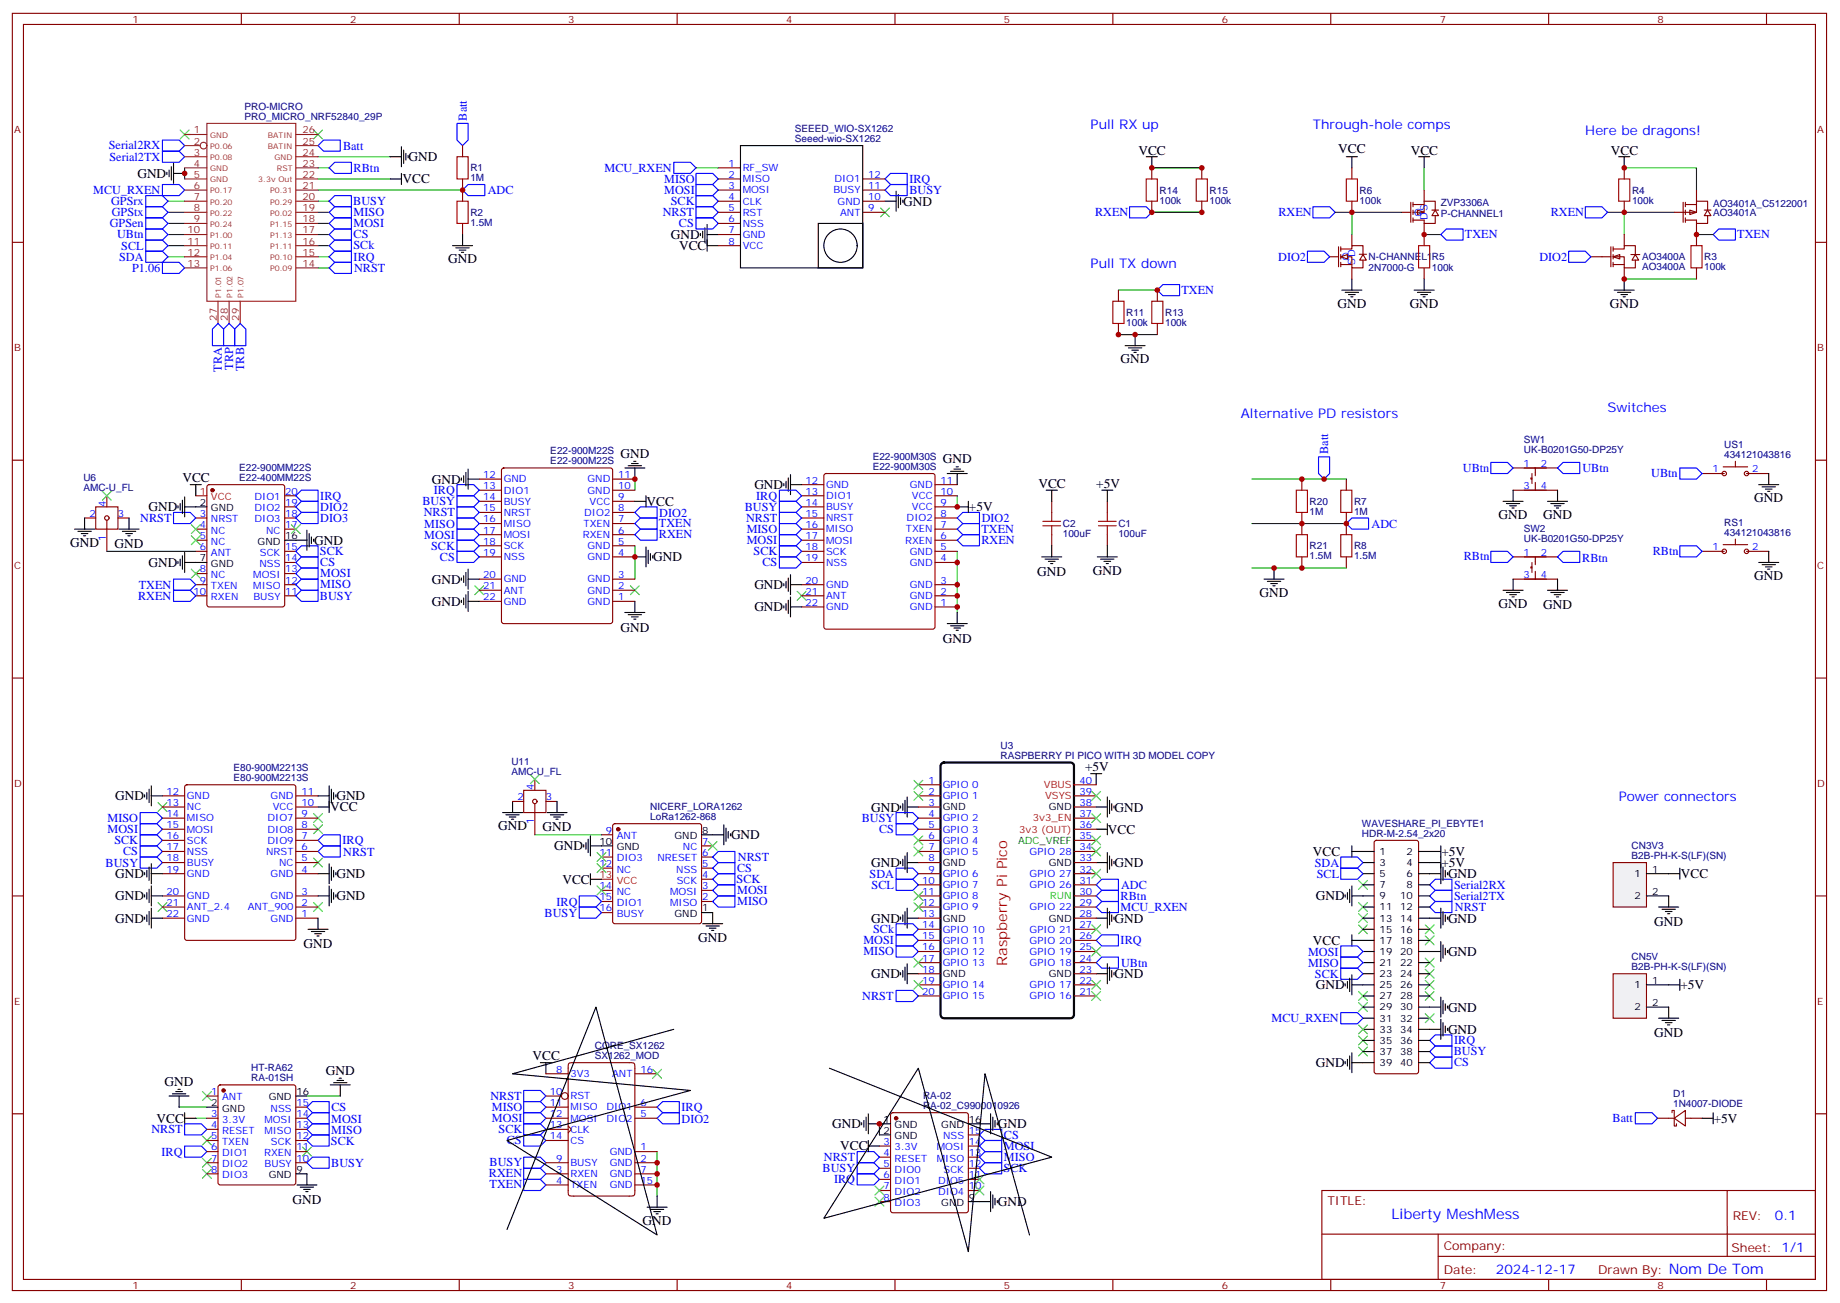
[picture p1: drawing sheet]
<svg xmlns="http://www.w3.org/2000/svg" width="584mm" height="414mm" viewBox="0 0 584 414" stroke-linecap="round" stroke-linejoin="round" font-family="sans-serif">
<defs><g id="words">
<text font-size="4.6" fill="#f00" x="319.7" y="306.5" transform="rotate(-90 319.7 306.5)">Raspberry Pi Pico</text>
<g font-size="4.6" fill="#00f">
<text x="441.6" y="386.9">Liberty MeshMess</text>
<text x="529.6" y="404.3">Nom De Tom</text>
</g>
<g font-size="4.2" fill="#00f">
<text x="346.1" y="40.9">Pull RX up</text>
<text x="416.7" y="40.9">Through-hole comps</text>
<text x="503.1" y="42.7">Here be dragons!</text>
<text x="346.1" y="85">Pull TX down</text>
<text x="510.2" y="130.9">Switches</text>
<text x="393.7" y="132.6">Alternative PD resistors</text>
<text x="513.7" y="254.4">Power connectors</text>
<text x="563.3" y="387.1">0.1</text>
<text x="474.7" y="404.5">2024-12-17</text>
</g>
<g font-size="4.2">
<text x="129.7" y="51.2">GND</text>
<text x="361.3" y="49">VCC</text>
<text x="424.7" y="48.7">VCC</text>
<text x="447.7" y="49">VCC</text>
<text x="511.2" y="49">VCC</text>
<text x="43.6" y="56.4">GND</text>
<text x="127.7" y="58.2">VCC</text>
<text x="286.7" y="65.3">GND</text>
<text x="212.9" y="75.8">GND</text>
<text x="142.2" y="83.6">GND</text>
<text x="215.5" y="79.4">VCC</text>
<text x="424.4" y="97.7">GND</text>
<text x="447.4" y="97.7">GND</text>
<text x="510.9" y="97.7">GND</text>
<text x="355.6" y="115.4">GND</text>
<text x="196.9" y="145.3">GND</text>
<text x="299.2" y="147.1">GND</text>
<text x="57.9" y="153.1">VCC</text>
<text x="137.1" y="153.5">GND</text>
<text x="239.4" y="155.3">GND</text>
<text x="329.5" y="154.9">VCC</text>
<text x="347.9" y="154.9">+5V</text>
<text x="205.2" y="160.5">VCC</text>
<text x="556.7" y="159.5">GND</text>
<text x="47.1" y="162.3">GND</text>
<text x="307.5" y="162.3">+5V</text>
<text x="475.6" y="164.7">GND</text>
<text x="489.7" y="164.7">GND</text>
<text x="22.3" y="173.6">GND</text>
<text x="36.4" y="173.9">GND</text>
<text x="99.7" y="172.9">GND</text>
<text x="47.1" y="179.9">GND</text>
<text x="207.3" y="178.2">GND</text>
<text x="137.1" y="185.2">GND</text>
<text x="329.2" y="182.8">GND</text>
<text x="346.8" y="182.4">GND</text>
<text x="556.7" y="184.1">GND</text>
<text x="239.4" y="187">GND</text>
<text x="399.7" y="189.4">GND</text>
<text x="137.1" y="192.3">GND</text>
<text x="239.4" y="194.1">GND</text>
<text x="475.6" y="193">GND</text>
<text x="489.7" y="193.4">GND</text>
<text x="196.9" y="200.5">GND</text>
<text x="299.2" y="204">GND</text>
<text x="344.3" y="244.8">+5V</text>
<text x="36.5" y="254">GND</text>
<text x="104.8" y="257.5">VCC</text>
<text x="106.8" y="254">GND</text>
<text x="276.4" y="257.6">GND</text>
<text x="353.7" y="257.6">GND</text>
<text x="158.1" y="263.5">GND</text>
<text x="172.2" y="263.9">GND</text>
<text x="175.9" y="269.9">GND</text>
<text x="232" y="266.4">GND</text>
<text x="351.6" y="264.6">VCC</text>
<text x="276.4" y="275.2">GND</text>
<text x="353.7" y="275.2">GND</text>
<text x="416.6" y="271.6">VCC</text>
<text x="457.4" y="271.7">+5V</text>
<text x="457.4" y="275.2">+5V</text>
<text x="36.5" y="278.7">GND</text>
<text x="106.8" y="278.7">GND</text>
<text x="178.5" y="280.5">VCC</text>
<text x="459.5" y="278.7">GND</text>
<text x="533.4" y="278.7">VCC</text>
<text x="36.5" y="285.7">GND</text>
<text x="106.8" y="285.7">GND</text>
<text x="417.5" y="285.7">GND</text>
<text x="36.5" y="292.8">GND</text>
<text x="276.4" y="292.8">GND</text>
<text x="353.7" y="292.8">GND</text>
<text x="459.5" y="292.8">GND</text>
<text x="525" y="293.9">GND</text>
<text x="221.6" y="298.8">GND</text>
<text x="416.6" y="299.9">VCC</text>
<text x="96.3" y="300.9">GND</text>
<text x="459.5" y="303.4">GND</text>
<text x="276.4" y="310.5">GND</text>
<text x="353.7" y="310.5">GND</text>
<text x="417.5" y="314">GND</text>
<text x="533.3" y="314">+5V</text>
<text x="459.5" y="321">GND</text>
<text x="459.5" y="328.1">GND</text>
<text x="525" y="329.2">GND</text>
<text x="103.4" y="341.1">GND</text>
<text x="169" y="336.5">VCC</text>
<text x="417.5" y="338.7">GND</text>
<text x="52.2" y="344.6">GND</text>
<text x="49.7" y="356.3">VCC</text>
<text x="264.1" y="358.1">GND</text>
<text x="316.7" y="358.1">GND</text>
<text x="543.8" y="356.3">+5V</text>
<text x="266.7" y="365.1">VCC</text>
<text x="92.8" y="382.1">GND</text>
<text x="316.7" y="382.8">GND</text>
<text x="203.9" y="388.8">GND</text>
</g>
<g font-size="3.9" fill="#00f">
<text x="148.1" y="38.3" transform="rotate(-90 148.1 38.3)">Batt</text>
<text x="34.5" y="47.4">Serial2RX</text>
<text x="108.9" y="47.5">Batt</text>
<text x="34.7" y="50.9">Serial2TX</text>
<text x="112.2" y="54.7">RBtn</text>
<text x="191.8" y="54.5">MCU_RXEN</text>
<text x="210.8" y="57.9">MISO</text>
<text x="288.6" y="58.2">IRQ</text>
<text x="29.6" y="61.6">MCU_RXEN</text>
<text x="35.3" y="65.1">GPSrx</text>
<text x="112.1" y="65.1">BUSY</text>
<text x="154.8" y="61.6">ADC</text>
<text x="210.8" y="61.5">MOSI</text>
<text x="212.8" y="65">SCK</text>
<text x="288.6" y="61.7">BUSY</text>
<text x="35.5" y="68.7">GPStx</text>
<text x="112.2" y="68.6">MISO</text>
<text x="210.3" y="68.6">NRST</text>
<text x="347.5" y="68.7">RXEN</text>
<text x="405.7" y="68.7">RXEN</text>
<text x="492.1" y="68.7">RXEN</text>
<text x="34.8" y="72.2">GPSen</text>
<text x="37.2" y="75.6">UBtn</text>
<text x="112.2" y="75.6">CS</text>
<text x="112.2" y="72.1">MOSI</text>
<text x="215.5" y="72.2">CS</text>
<text x="464.9" y="75.6">TXEN</text>
<text x="551.3" y="75.6">TXEN</text>
<text x="37.8" y="82.8">SDA</text>
<text x="38.5" y="79.2">SCL</text>
<text x="112.2" y="79.2">SCk</text>
<text x="112.2" y="82.7">IRQ</text>
<text x="405.6" y="82.8">DIO2</text>
<text x="488.5" y="82.8">DIO2</text>
<text x="41.9" y="86.3">P1.06</text>
<text x="112.4" y="86.2">NRST</text>
<text x="374.9" y="93.3">TXEN</text>
<text x="70.4" y="117.9" transform="rotate(-90 70.4 117.9)">TRA</text>
<text x="74" y="117.3" transform="rotate(-90 74 117.3)">TRP</text>
<text x="77.5" y="117.7" transform="rotate(-90 77.5 117.7)">TRB</text>
<text x="421.5" y="144.1" transform="rotate(-90 421.5 144.1)">Batt</text>
<text x="464.2" y="149.7">UBtn</text>
<text x="502.2" y="149.8">UBtn</text>
<text x="524" y="151.5">UBtn</text>
<text x="101.6" y="158.5">IRQ</text>
<text x="134" y="160.4">BUSY</text>
<text x="137.7" y="156.8">IRQ</text>
<text x="240" y="158.6">IRQ</text>
<text x="44.5" y="165.6">NRST</text>
<text x="101.6" y="162.2">DIO2</text>
<text x="101.6" y="165.8">DIO3</text>
<text x="134.5" y="163.8">NRST</text>
<text x="134.7" y="167.4">MISO</text>
<text x="209.1" y="167.4">TXEN</text>
<text x="209.2" y="164">DIO2</text>
<text x="236.3" y="162.1">BUSY</text>
<text x="236.8" y="165.6">NRST</text>
<text x="311.5" y="165.8">DIO2</text>
<text x="435.3" y="167.5">ADC</text>
<text x="134.7" y="171">MOSI</text>
<text x="209.1" y="170.9">RXEN</text>
<text x="237" y="169.2">MISO</text>
<text x="237" y="172.7">MOSI</text>
<text x="311.4" y="172.6">RXEN</text>
<text x="311.4" y="169.1">TXEN</text>
<text x="101.5" y="176.2">SCK</text>
<text x="101.6" y="179.7">CS</text>
<text x="136.8" y="174.5">SCK</text>
<text x="139.6" y="178">CS</text>
<text x="239.1" y="176.2">SCK</text>
<text x="241.9" y="179.8">CS</text>
<text x="464.5" y="177.8">RBtn</text>
<text x="502.1" y="178.2">RBtn</text>
<text x="524.5" y="176">RBtn</text>
<text x="101.6" y="183.2">MOSI</text>
<text x="43.8" y="190.4">RXEN</text>
<text x="44" y="186.8">TXEN</text>
<text x="101.5" y="190.3">BUSY</text>
<text x="101.6" y="186.8">MISO</text>
<text x="34.1" y="260.9">MISO</text>
<text x="273.5" y="260.8">BUSY</text>
<text x="34.1" y="264.4">MOSI</text>
<text x="36.3" y="268">SCK</text>
<text x="108.7" y="267.9">IRQ</text>
<text x="279" y="264.4">CS</text>
<text x="33.5" y="275">BUSY</text>
<text x="39.1" y="271.5">CS</text>
<text x="108.9" y="271.5">NRST</text>
<text x="234.2" y="273.3">NRST</text>
<text x="417.3" y="275">SDA</text>
<text x="233.8" y="280.3">SCK</text>
<text x="233.9" y="276.8">CS</text>
<text x="275.9" y="278.6">SDA</text>
<text x="417.9" y="278.5">SCL</text>
<text x="176.6" y="287.5">IRQ</text>
<text x="233.9" y="287.3">MISO</text>
<text x="233.9" y="283.8">MOSI</text>
<text x="276.6" y="282.1">SCL</text>
<text x="355.6" y="285.7">RBtn</text>
<text x="355.8" y="282.2">ADC</text>
<text x="461.4" y="285.8">Serial2TX</text>
<text x="461.4" y="282.2">Serial2RX</text>
<text x="172.8" y="290.9">BUSY</text>
<text x="355.6" y="289.2">MCU_RXEN</text>
<text x="461.7" y="289.2">NRST</text>
<text x="274" y="299.6">MOSI</text>
<text x="277.1" y="296.1">SCk</text>
<text x="355.6" y="299.7">IRQ</text>
<text x="274" y="303.2">MISO</text>
<text x="415.1" y="303.2">MOSI</text>
<text x="355.8" y="306.8">UBtn</text>
<text x="415.1" y="306.8">MISO</text>
<text x="417.3" y="310.3">SCK</text>
<text x="273.6" y="317.3">NRST</text>
<text x="403.5" y="324.4">MCU_RXEN</text>
<text x="461.4" y="334.9">BUSY</text>
<text x="461.5" y="331.4">IRQ</text>
<text x="461.5" y="338.5">CS</text>
<text x="105.2" y="352.6">CS</text>
<text x="155.6" y="349">NRST</text>
<text x="156.1" y="352.5">MISO</text>
<text x="216.3" y="352.6">IRQ</text>
<text x="48" y="359.6">NRST</text>
<text x="105.1" y="356.3">MOSI</text>
<text x="105.1" y="359.8">MISO</text>
<text x="156.1" y="356">MOSI</text>
<text x="158.2" y="359.5">SCK</text>
<text x="216.3" y="356.3">DIO2</text>
<text x="511.8" y="356.1">Batt</text>
<text x="105" y="363.3">SCK</text>
<text x="160.8" y="363.2">CS</text>
<text x="318.6" y="361.4">CS</text>
<text x="318.6" y="364.9">MOSI</text>
<text x="51.3" y="366.7">IRQ</text>
<text x="105.1" y="370.4">BUSY</text>
<text x="155.4" y="370.1">BUSY</text>
<text x="261.5" y="368.5">NRST</text>
<text x="318.5" y="372">SCK</text>
<text x="318.6" y="368.4">MISO</text>
<text x="155.2" y="373.6">RXEN</text>
<text x="155.4" y="377.2">TXEN</text>
<text x="261" y="372">BUSY</text>
<text x="264.7" y="375.6">IRQ</text>
</g>
<g font-size="3.9" fill="#800">
<text x="421.3" y="382.4">TITLE:</text>
<text x="549.9" y="387.1">REV:</text>
<text x="458.2" y="396.6">Company:</text>
<text x="549.5" y="397.2">Sheet: 1/1</text>
<text x="458.2" y="404.3">Date:</text>
<text x="507.2" y="404.4">Drawn By:</text>
</g>
<g font-size="3.2" fill="#800">
<text x="42" y="7.2">1</text>
<text x="111.2" y="7.2">2</text>
<text x="180.3" y="7.2">3</text>
<text x="249.4" y="7.2">4</text>
<text x="318.6" y="7.2">5</text>
<text x="387.7" y="7.2">6</text>
<text x="456.9" y="7.2">7</text>
<text x="526" y="7.2">8</text>
<text x="4.4" y="42.3">A</text>
<text x="576.7" y="42.3">A</text>
<text x="4.4" y="111.5">B</text>
<text x="576.7" y="111.5">B</text>
<text x="4.4" y="180.6">C</text>
<text x="576.7" y="180.6">C</text>
<text x="4.4" y="249.8">D</text>
<text x="576.7" y="249.8">D</text>
<text x="4.4" y="318.9">E</text>
<text x="576.7" y="318.9">E</text>
<text x="42" y="409">1</text>
<text x="111.2" y="409">2</text>
<text x="180.3" y="409">3</text>
<text x="249.4" y="409">4</text>
<text x="318.6" y="409">5</text>
<text x="387.7" y="409">6</text>
<text x="456.9" y="409">7</text>
<text x="526" y="409">8</text>
</g>
<g font-size="3.2" fill="#000080">
<text x="77.6" y="34.9">PRO-MICRO</text>
<text x="77.6" y="38">PRO_MICRO_NRF52840_29P</text>
<text x="252.3" y="42">SEEED_WIO-SX1262</text>
<text x="252.3" y="45.2">Seeed-wio-SX1262</text>
<text x="149.3" y="57.6">1M</text>
<text x="149.3" y="54.4">R1</text>
<text x="368" y="64.6">100k</text>
<text x="368" y="61.5">R14</text>
<text x="383.9" y="64.6">100k</text>
<text x="383.9" y="61.5">R15</text>
<text x="431.5" y="64.7">100k</text>
<text x="431.5" y="61.5">R6</text>
<text x="457.2" y="65.5">ZVP3306A</text>
<text x="517.9" y="64.7">100k</text>
<text x="517.9" y="61.4">R4</text>
<text x="543.7" y="65.5">AO3401A_C5122001</text>
<text x="149.3" y="71.7">1.5M</text>
<text x="149.3" y="68.5">R2</text>
<text x="457.2" y="68.7">P-CHANNEL1</text>
<text x="543.7" y="68.7">AO3401A</text>
<text x="434.3" y="82.6">N-CHANNEL1</text>
<text x="454.4" y="82.6">R5</text>
<text x="521.1" y="82.7">AO3400A</text>
<text x="540.8" y="82.6">R3</text>
<text x="434.3" y="85.9">2N7000-G</text>
<text x="454.4" y="85.9">100k</text>
<text x="521.1" y="85.8">AO3400A</text>
<text x="540.8" y="85.8">100k</text>
<text x="357.4" y="100.3">R11</text>
<text x="369.7" y="100.3">R13</text>
<text x="357.4" y="103.5">100k</text>
<text x="369.7" y="103.5">100k</text>
<text x="483.6" y="143.9">UK-B0201G50-DP25Y</text>
<text x="483.6" y="140.6">SW1</text>
<text x="547.2" y="142.2">US1</text>
<text x="75.9" y="149.5">E22-900MM22S</text>
<text x="174.6" y="147.3">E22-900M22S</text>
<text x="174.6" y="144.2">E22-900M22S</text>
<text x="277" y="149.1">E22-900M30S</text>
<text x="277" y="145.9">E22-900M30S</text>
<text x="547.2" y="145.3">434121043816</text>
<text x="26.5" y="155.9">AMC-U_FL</text>
<text x="26.5" y="152.7">U6</text>
<text x="75.9" y="152.6">E22-400MM22S</text>
<text x="415.6" y="160.2">R20</text>
<text x="429.7" y="160.2">R7</text>
<text x="337.3" y="167.3">C2</text>
<text x="354.9" y="167.3">C1</text>
<text x="415.6" y="163.4">1M</text>
<text x="429.7" y="163.4">1M</text>
<text x="547.2" y="166.9">RS1</text>
<text x="337.3" y="170.5">100uF</text>
<text x="354.9" y="170.5">100uF</text>
<text x="483.6" y="172.1">UK-B0201G50-DP25Y</text>
<text x="483.6" y="168.9">SW2</text>
<text x="547.2" y="170">434121043816</text>
<text x="415.6" y="177.5">1.5M</text>
<text x="415.6" y="174.4">R21</text>
<text x="429.7" y="177.5">1.5M</text>
<text x="429.7" y="174.4">R8</text>
<text x="317.5" y="237.8">U3</text>
<text x="74.1" y="244.7">E80-900M2213S</text>
<text x="162.3" y="245.9">AMC-U_FL</text>
<text x="162.3" y="242.7">U11</text>
<text x="317.5" y="240.9">RASPBERRY PI PICO WITH 3D MODEL COPY</text>
<text x="74.1" y="247.9">E80-900M2213S</text>
<text x="206.4" y="257.2">NICERF_LORA1262</text>
<text x="206.4" y="260.3">LoRa1262-868</text>
<text x="432.2" y="262.5">WAVESHARE_PI_EBYTE1</text>
<text x="432.2" y="265.7">HDR-M-2.54_2x20</text>
<text x="517.8" y="269.4">CN3V3</text>
<text x="517.8" y="272.6">B2B-PH-K-S(LF)(SN)</text>
<text x="517.8" y="304.7">CN5V</text>
<text x="517.8" y="307.9">B2B-PH-K-S(LF)(SN)</text>
<text x="188.8" y="332.9">CORE_SX1262</text>
<text x="79.7" y="340">HT-RA62</text>
<text x="188.8" y="336.1">SX1262_MOD</text>
<text x="79.7" y="343.1">RA-01SH</text>
<text x="292.9" y="352.1">RA-02_C9900010926</text>
<text x="292.9" y="348.9">RA-02</text>
<text x="531" y="351.4">1N4007-DIODE</text>
<text x="531" y="348.2">D1</text>
</g>
<g font-size="3.2" fill="#8d2323">
<text x="61.5" y="45.9">2</text>
<text x="61.5" y="42.3">1</text>
<text x="96" y="45.9">25</text>
<text x="96" y="42.3">26</text>
<text x="61.5" y="49.4">3</text>
<text x="61.5" y="52.9">4</text>
<text x="96" y="49.4">24</text>
<text x="96" y="52.9">23</text>
<text x="61.5" y="56.4">5</text>
<text x="61.5" y="60">6</text>
<text x="96" y="56.4">22</text>
<text x="96" y="60">21</text>
<text x="61.5" y="63.5">7</text>
<text x="96" y="63.5">20</text>
<text x="61.5" y="67">8</text>
<text x="61.5" y="70.6">9</text>
<text x="96" y="70.6">18</text>
<text x="96" y="67">19</text>
<text x="59.5" y="74.1">10</text>
<text x="59.5" y="77.6">11</text>
<text x="96" y="74.1">17</text>
<text x="96" y="77.6">16</text>
<text x="59.5" y="81.1">12</text>
<text x="96" y="81.1">15</text>
<text x="59.5" y="84.7">13</text>
<text x="96" y="84.7">14</text>
<text x="68.8" y="101.8" transform="rotate(-90 68.8 101.8)">27</text>
<text x="72.4" y="101.8" transform="rotate(-90 72.4 101.8)">28</text>
<text x="75.9" y="101.8" transform="rotate(-90 75.9 101.8)">29</text>
</g>
<g font-size="3.2" fill="#00f">
<text x="231.2" y="52.9">1</text>
<text x="231.2" y="56.4">2</text>
<text x="231.2" y="60">3</text>
<text x="235.7" y="54.3">RF_SW</text>
<text x="235.7" y="57.9">MISO</text>
<text x="264.8" y="57.9">DIO1</text>
<text x="275.6" y="60">11</text>
<text x="275.6" y="56.4">12</text>
<text x="231.2" y="63.5">4</text>
<text x="235.7" y="61.4">MOSI</text>
<text x="235.7" y="64.9">CLK</text>
<text x="264.5" y="61.4">BUSY</text>
<text x="265.8" y="64.9">GND</text>
<text x="275.6" y="63.5">10</text>
<text x="231.2" y="67">5</text>
<text x="231.2" y="70.6">6</text>
<text x="235.7" y="68.4">RST</text>
<text x="235.7" y="72">NSS</text>
<text x="266.6" y="68.4">ANT</text>
<text x="275.6" y="67">9</text>
<text x="448.8" y="68.4">G</text>
<text x="453" y="69.8" transform="rotate(-90 453 69.8)">DS</text>
<text x="231.2" y="74.1">7</text>
<text x="231.2" y="77.6">8</text>
<text x="235.7" y="75.5">GND</text>
<text x="235.7" y="79">VCC</text>
<text x="425.8" y="82.5">G</text>
<text x="430.1" y="84" transform="rotate(-90 430.1 84)">SD</text>
<text x="483.4" y="148.2">1</text>
<text x="489" y="148.2">2</text>
<text x="543.4" y="149.9">1</text>
<text x="556" y="149.9">2</text>
<text x="153.3" y="155.2">13</text>
<text x="153.3" y="151.7">12</text>
<text x="159.8" y="153.1">GND</text>
<text x="186.4" y="153.1">GND</text>
<text x="196.2" y="151.7">11</text>
<text x="196.2" y="155.2">10</text>
<text x="255.6" y="153.5">12</text>
<text x="262.1" y="154.9">GND</text>
<text x="288.7" y="154.9">GND</text>
<text x="298.5" y="153.5">11</text>
<text x="483.4" y="155.2">3</text>
<text x="489" y="155.2">4</text>
<text x="33.5" y="160.9" transform="rotate(-90 33.5 160.9)">4</text>
<text x="80.7" y="158.7">DIO1</text>
<text x="90.5" y="160.5">19</text>
<text x="90.5" y="157">20</text>
<text x="153.3" y="158.7">14</text>
<text x="159.8" y="160.2">BUSY</text>
<text x="159.8" y="156.6">DIO1</text>
<text x="186.4" y="156.6">GND</text>
<text x="187.1" y="160.2">VCC</text>
<text x="196.2" y="158.7">9</text>
<text x="255.6" y="157">13</text>
<text x="255.6" y="160.5">14</text>
<text x="262.1" y="158.4">DIO1</text>
<text x="262.1" y="161.9">BUSY</text>
<text x="289.4" y="161.9">VCC</text>
<text x="289.4" y="158.4">VCC</text>
<text x="298.5" y="160.5">9</text>
<text x="298.5" y="157">10</text>
<text x="28.4" y="164">2</text>
<text x="37.4" y="164">3</text>
<text x="63.5" y="164">3</text>
<text x="63.5" y="167.6">4</text>
<text x="67" y="165.8">NRST</text>
<text x="80.7" y="165.8">DIO3</text>
<text x="80.7" y="162.3">DIO2</text>
<text x="90.5" y="167.6">17</text>
<text x="90.5" y="164">18</text>
<text x="153.3" y="165.8">16</text>
<text x="153.3" y="162.3">15</text>
<text x="159.8" y="167.2">MISO</text>
<text x="159.8" y="163.7">NRST</text>
<text x="185.2" y="167.2">TXEN</text>
<text x="185.4" y="163.7">DIO2</text>
<text x="196.2" y="162.3">8</text>
<text x="196.2" y="165.8">7</text>
<text x="255.6" y="164">15</text>
<text x="255.6" y="167.6">16</text>
<text x="262.1" y="165.5">NRST</text>
<text x="287.7" y="165.5">DIO2</text>
<text x="298.5" y="167.6">7</text>
<text x="298.5" y="164">8</text>
<text x="33.5" y="171.7" transform="rotate(-90 33.5 171.7)">1</text>
<text x="63.5" y="171.1">5</text>
<text x="67" y="169.3">NC</text>
<text x="67" y="172.9">NC</text>
<text x="84.5" y="169.3">NC</text>
<text x="153.3" y="172.9">18</text>
<text x="153.3" y="169.3">17</text>
<text x="159.8" y="170.7">MOSI</text>
<text x="184.9" y="170.7">RXEN</text>
<text x="196.2" y="169.3">6</text>
<text x="196.2" y="172.9">5</text>
<text x="255.6" y="171.1">17</text>
<text x="262.1" y="169">MISO</text>
<text x="262.1" y="172.5">MOSI</text>
<text x="287.3" y="172.5">RXEN</text>
<text x="287.5" y="169">TXEN</text>
<text x="298.5" y="171.1">6</text>
<text x="63.5" y="174.6">6</text>
<text x="67" y="176.4">ANT</text>
<text x="82.3" y="179.9">NSS</text>
<text x="82.5" y="176.4">SCK</text>
<text x="90.5" y="178.2">14</text>
<text x="90.5" y="174.6">15</text>
<text x="153.3" y="176.4">19</text>
<text x="159.8" y="177.8">NSS</text>
<text x="159.8" y="174.3">SCK</text>
<text x="186.4" y="174.3">GND</text>
<text x="186.4" y="177.8">GND</text>
<text x="196.2" y="176.4">4</text>
<text x="255.6" y="174.6">18</text>
<text x="255.6" y="178.2">19</text>
<text x="262.1" y="176">SCK</text>
<text x="262.1" y="179.6">NSS</text>
<text x="288.7" y="179.6">GND</text>
<text x="288.7" y="176">GND</text>
<text x="298.5" y="178.2">4</text>
<text x="298.5" y="174.6">5</text>
<text x="483.4" y="176.4">1</text>
<text x="489" y="176.4">2</text>
<text x="543.4" y="174.6">1</text>
<text x="556" y="174.6">2</text>
<text x="63.5" y="181.7">8</text>
<text x="63.5" y="185.2">9</text>
<text x="67" y="183.4">NC</text>
<text x="80.4" y="183.4">MOSI</text>
<text x="90.5" y="185.2">12</text>
<text x="90.5" y="181.7">13</text>
<text x="153.3" y="183.4">20</text>
<text x="159.8" y="184.9">GND</text>
<text x="186.4" y="184.9">GND</text>
<text x="196.2" y="183.4">3</text>
<text x="255.6" y="185.2">20</text>
<text x="298.5" y="185.2">3</text>
<text x="483.4" y="183.4">3</text>
<text x="489" y="183.4">4</text>
<text x="61.4" y="188.7">10</text>
<text x="67" y="187">TXEN</text>
<text x="67" y="190.5">RXEN</text>
<text x="80.4" y="187">MISO</text>
<text x="80.4" y="190.5">BUSY</text>
<text x="90.5" y="188.7">11</text>
<text x="153.3" y="190.5">22</text>
<text x="153.3" y="187">21</text>
<text x="159.8" y="191.9">GND</text>
<text x="159.8" y="188.4">ANT</text>
<text x="186.4" y="188.4">GND</text>
<text x="186.4" y="191.9">GND</text>
<text x="196.2" y="187">2</text>
<text x="196.2" y="190.5">1</text>
<text x="255.6" y="188.7">21</text>
<text x="262.1" y="186.6">GND</text>
<text x="262.1" y="190.1">ANT</text>
<text x="288.7" y="190.1">GND</text>
<text x="288.7" y="186.6">GND</text>
<text x="298.5" y="188.7">2</text>
<text x="255.6" y="192.3">22</text>
<text x="262.1" y="193.7">GND</text>
<text x="288.7" y="193.7">GND</text>
<text x="298.5" y="192.3">1</text>
<text x="169.4" y="250.8" transform="rotate(-90 169.4 250.8)">4</text>
<text x="294.7" y="248.7">1</text>
<text x="299.2" y="250.1">GPIO 0</text>
<text x="342.6" y="248.7">40</text>
<text x="52.8" y="255.8">13</text>
<text x="52.8" y="252.2">12</text>
<text x="59.3" y="257.2">NC</text>
<text x="59.3" y="253.6">GND</text>
<text x="85.9" y="253.6">GND</text>
<text x="86.6" y="257.2">VCC</text>
<text x="95.6" y="252.2">11</text>
<text x="95.6" y="255.8">10</text>
<text x="164.2" y="254">2</text>
<text x="173.2" y="254">3</text>
<text x="294.7" y="252.2">2</text>
<text x="294.7" y="255.8">3</text>
<text x="299.2" y="253.6">GPIO 1</text>
<text x="342.6" y="255.8">38</text>
<text x="342.6" y="252.2">39</text>
<text x="52.8" y="262.8">15</text>
<text x="52.8" y="259.3">14</text>
<text x="59.3" y="260.7">MISO</text>
<text x="84.9" y="260.7">DIO7</text>
<text x="95.6" y="259.3">9</text>
<text x="95.6" y="262.8">8</text>
<text x="169.4" y="261.7" transform="rotate(-90 169.4 261.7)">1</text>
<text x="294.7" y="259.3">4</text>
<text x="294.7" y="262.8">5</text>
<text x="299.2" y="260.7">GPIO 2</text>
<text x="342.6" y="262.8">36</text>
<text x="342.6" y="259.3">37</text>
<text x="52.8" y="269.9">17</text>
<text x="52.8" y="266.3">16</text>
<text x="59.3" y="267.8">SCK</text>
<text x="59.3" y="264.2">MOSI</text>
<text x="84.9" y="264.2">DIO8</text>
<text x="84.9" y="267.8">DIO9</text>
<text x="95.6" y="266.3">7</text>
<text x="95.6" y="269.9">6</text>
<text x="192.2" y="264.6">9</text>
<text x="195.7" y="266.3">ANT</text>
<text x="216.7" y="269.9">NC</text>
<text x="222.8" y="268.1">7</text>
<text x="294.7" y="266.3">6</text>
<text x="294.7" y="269.9">7</text>
<text x="299.2" y="264.2">GPIO 3</text>
<text x="299.2" y="267.8">GPIO 4</text>
<text x="342.6" y="269.9">34</text>
<text x="342.6" y="266.3">35</text>
<text x="52.8" y="273.4">18</text>
<text x="59.3" y="274.8">BUSY</text>
<text x="59.3" y="271.3">NSS</text>
<text x="84.5" y="271.3">NRST</text>
<text x="88.6" y="274.8">NC</text>
<text x="95.6" y="273.4">5</text>
<text x="190.2" y="271.6">11</text>
<text x="190.2" y="275.2">12</text>
<text x="195.7" y="273.4">DIO3</text>
<text x="208.6" y="273.4">NRESET</text>
<text x="222.8" y="275.2">5</text>
<text x="222.8" y="271.6">6</text>
<text x="294.7" y="273.4">8</text>
<text x="299.2" y="271.3">GPIO 5</text>
<text x="326.8" y="271.3">GPIO 28</text>
<text x="342.6" y="273.4">33</text>
<text x="52.8" y="276.9">19</text>
<text x="59.3" y="278.3">GND</text>
<text x="85.9" y="278.3">GND</text>
<text x="95.6" y="276.9">4</text>
<text x="195.7" y="276.9">NC</text>
<text x="214.6" y="276.9">NSS</text>
<text x="214.7" y="280.5">SCK</text>
<text x="222.8" y="278.7">4</text>
<text x="292.7" y="280.5">10</text>
<text x="294.7" y="276.9">9</text>
<text x="299.2" y="278.3">GPIO 6</text>
<text x="299.2" y="281.9">GPIO 7</text>
<text x="326.8" y="281.9">GPIO 26</text>
<text x="326.8" y="278.3">GPIO 27</text>
<text x="342.6" y="280.5">31</text>
<text x="342.6" y="276.9">32</text>
<text x="52.8" y="287.5">21</text>
<text x="52.8" y="284">20</text>
<text x="59.3" y="285.4">GND</text>
<text x="85.9" y="285.4">GND</text>
<text x="95.6" y="284">3</text>
<text x="95.6" y="287.5">2</text>
<text x="190.2" y="282.2">14</text>
<text x="190.2" y="285.7">15</text>
<text x="195.7" y="284">NC</text>
<text x="195.7" y="287.5">DIO1</text>
<text x="212.7" y="287.5">MISO</text>
<text x="212.7" y="284">MOSI</text>
<text x="222.8" y="285.7">2</text>
<text x="222.8" y="282.2">3</text>
<text x="292.7" y="284">11</text>
<text x="292.7" y="287.5">12</text>
<text x="299.2" y="285.4">GPIO 8</text>
<text x="342.6" y="287.5">29</text>
<text x="342.6" y="284">30</text>
<text x="52.8" y="291">22</text>
<text x="59.3" y="292.5">GND</text>
<text x="59.3" y="288.9">ANT_2.4</text>
<text x="78.6" y="288.9">ANT_900</text>
<text x="85.9" y="292.5">GND</text>
<text x="95.6" y="291">1</text>
<text x="190.2" y="289.3">16</text>
<text x="195.7" y="291">BUSY</text>
<text x="292.7" y="291">13</text>
<text x="299.2" y="288.9">GPIO 9</text>
<text x="326.8" y="288.9">GPIO 22</text>
<text x="342.6" y="291">28</text>
<text x="292.7" y="294.6">14</text>
<text x="292.7" y="298.1">15</text>
<text x="299.2" y="296">GPIO 10</text>
<text x="299.2" y="299.5">GPIO 11</text>
<text x="326.8" y="299.5">GPIO 20</text>
<text x="326.8" y="296">GPIO 21</text>
<text x="342.6" y="298.1">26</text>
<text x="342.6" y="294.6">27</text>
<text x="292.7" y="301.6">16</text>
<text x="292.7" y="305.2">17</text>
<text x="299.2" y="303">GPIO 12</text>
<text x="326.8" y="303">GPIO 19</text>
<text x="342.6" y="305.2">24</text>
<text x="342.6" y="301.6">25</text>
<text x="292.7" y="308.7">18</text>
<text x="299.2" y="306.6">GPIO 13</text>
<text x="326.8" y="306.6">GPIO 18</text>
<text x="342.6" y="308.7">23</text>
<text x="292.7" y="312.2">19</text>
<text x="292.7" y="315.7">20</text>
<text x="299.2" y="313.6">GPIO 14</text>
<text x="299.2" y="317.1">GPIO 15</text>
<text x="326.8" y="317.1">GPIO 16</text>
<text x="326.8" y="313.6">GPIO 17</text>
<text x="342.6" y="315.7">21</text>
<text x="342.6" y="312.2">22</text>
<text x="176.5" y="340.4">8</text>
<text x="181" y="341.8">3V3</text>
<text x="194.3" y="341.8">ANT</text>
<text x="203.2" y="340.4">16</text>
<text x="67" y="347.5">1</text>
<text x="174.5" y="347.5">10</text>
<text x="70.5" y="349.2">ANT</text>
<text x="85.9" y="352.8">NSS</text>
<text x="94.1" y="351">15</text>
<text x="174.5" y="351">11</text>
<text x="181" y="348.9">RST</text>
<text x="181" y="352.4">MISO</text>
<text x="192.5" y="352.4">DIO1</text>
<text x="203.2" y="351">6</text>
<text x="67" y="354.5">3</text>
<text x="67" y="358.1">4</text>
<text x="70.5" y="356.3">3.3V</text>
<text x="70.5" y="359.8">RESET</text>
<text x="83.9" y="359.8">MISO</text>
<text x="83.9" y="356.3">MOSI</text>
<text x="94.1" y="358.1">13</text>
<text x="94.1" y="354.5">14</text>
<text x="174.5" y="354.5">12</text>
<text x="174.5" y="358.1">13</text>
<text x="181" y="356">MOSI</text>
<text x="181" y="359.5">CLK</text>
<text x="192.5" y="356">DIO2</text>
<text x="203.2" y="354.5">5</text>
<text x="307.5" y="359.8">15</text>
<text x="67" y="361.6">5</text>
<text x="67" y="365.1">6</text>
<text x="70.5" y="363.4">TXEN</text>
<text x="86" y="363.4">SCK</text>
<text x="94.1" y="365.1">11</text>
<text x="94.1" y="361.6">12</text>
<text x="174.5" y="361.6">14</text>
<text x="181" y="363">CS</text>
<text x="203.2" y="365.1">1</text>
<text x="280.4" y="363.4">3</text>
<text x="283.9" y="365.1">3.3V</text>
<text x="297.3" y="365.1">MOSI</text>
<text x="299.3" y="361.6">NSS</text>
<text x="307.5" y="363.4">14</text>
<text x="67" y="368.7">7</text>
<text x="70.5" y="366.9">DIO1</text>
<text x="70.5" y="370.4">DIO2</text>
<text x="83.8" y="366.9">RXEN</text>
<text x="84" y="370.4">BUSY</text>
<text x="94.1" y="368.7">10</text>
<text x="176.5" y="368.7">9</text>
<text x="181" y="370.1">BUSY</text>
<text x="193.5" y="370.1">GND</text>
<text x="193.5" y="366.5">GND</text>
<text x="203.2" y="368.7">2</text>
<text x="280.4" y="366.9">4</text>
<text x="280.4" y="370.4">5</text>
<text x="283.9" y="368.7">RESET</text>
<text x="297.3" y="368.7">MISO</text>
<text x="307.5" y="370.4">12</text>
<text x="307.5" y="366.9">13</text>
<text x="67" y="372.2">8</text>
<text x="70.5" y="373.9">DIO3</text>
<text x="176.5" y="372.2">3</text>
<text x="176.5" y="375.7">4</text>
<text x="181" y="373.6">RXEN</text>
<text x="181" y="377.1">TXEN</text>
<text x="193.5" y="373.6">GND</text>
<text x="193.5" y="377.1">GND</text>
<text x="203.2" y="372.2">7</text>
<text x="203.2" y="375.7">15</text>
<text x="280.4" y="373.9">6</text>
<text x="280.4" y="377.5">7</text>
<text x="283.9" y="372.2">DIO0</text>
<text x="283.9" y="375.7">DIO1</text>
<text x="297.7" y="375.7">DIO5</text>
<text x="299.4" y="372.2">SCK</text>
<text x="307.5" y="377.5">10</text>
<text x="307.5" y="373.9">11</text>
<text x="280.4" y="381">8</text>
<text x="283.9" y="379.2">DIO2</text>
<text x="283.9" y="382.8">DIO3</text>
<text x="297.7" y="379.2">DIO4</text>
</g>
<g font-size="3.2" fill="#f00">
<text x="63.5" y="157">1</text>
<text x="67" y="158.7">VCC</text>
<text x="331.3" y="250.1">VBUS</text>
<text x="331.7" y="253.6">VSYS</text>
<text x="327.8" y="260.7">3v3_EN</text>
<text x="323.4" y="264.2">3v3 (OUT)</text>
<text x="190.2" y="278.7">13</text>
<text x="195.7" y="280.5">VCC</text>
</g>
<g font-size="3.2">
<text x="63.5" y="160.5">2</text>
<text x="67" y="162.3">GND</text>
<text x="81.8" y="172.9">GND</text>
<text x="90.5" y="171.1">16</text>
<text x="63.5" y="178.2">7</text>
<text x="67" y="179.9">GND</text>
<text x="299.2" y="257.2">GND</text>
<text x="332.8" y="257.2">GND</text>
<text x="190.2" y="268.1">10</text>
<text x="195.7" y="269.9">GND</text>
<text x="214.1" y="266.3">GND</text>
<text x="222.8" y="264.6">8</text>
<text x="299.2" y="274.8">GND</text>
<text x="332.8" y="274.8">GND</text>
<text x="437.8" y="271.3">1</text>
<text x="437.8" y="274.8">3</text>
<text x="446.4" y="271.3">2</text>
<text x="446.4" y="274.8">4</text>
<text x="437.8" y="278.3">5</text>
<text x="437.8" y="281.9">7</text>
<text x="446.4" y="278.3">6</text>
<text x="446.4" y="281.9">8</text>
<text x="518.7" y="278.3">1</text>
<text x="524.3" y="276.9">1</text>
<text x="437.8" y="285.4">9</text>
<text x="444.4" y="285.4">10</text>
<text x="518.7" y="285.4">2</text>
<text x="524.3" y="284">2</text>
<text x="214.1" y="291">GND</text>
<text x="222.8" y="289.3">1</text>
<text x="299.2" y="292.5">GND</text>
<text x="332.8" y="292.5">GND</text>
<text x="437.8" y="288.9">11</text>
<text x="437.8" y="292.5">13</text>
<text x="444.4" y="288.9">12</text>
<text x="444.4" y="292.5">14</text>
<text x="437.8" y="296">15</text>
<text x="437.8" y="299.5">17</text>
<text x="444.4" y="296">16</text>
<text x="444.4" y="299.5">18</text>
<text x="437.8" y="303">19</text>
<text x="444.4" y="303">20</text>
<text x="299.2" y="310.1">GND</text>
<text x="332.8" y="310.1">GND</text>
<text x="437.8" y="306.6">21</text>
<text x="437.8" y="310.1">23</text>
<text x="444.4" y="306.6">22</text>
<text x="444.4" y="310.1">24</text>
<text x="437.8" y="313.6">25</text>
<text x="437.8" y="317.1">27</text>
<text x="444.4" y="313.6">26</text>
<text x="444.4" y="317.1">28</text>
<text x="518.7" y="313.6">1</text>
<text x="524.3" y="312.2">1</text>
<text x="437.8" y="320.7">29</text>
<text x="444.4" y="320.7">30</text>
<text x="518.7" y="320.7">2</text>
<text x="524.3" y="319.3">2</text>
<text x="437.8" y="324.2">31</text>
<text x="437.8" y="327.7">33</text>
<text x="444.4" y="324.2">32</text>
<text x="444.4" y="327.7">34</text>
<text x="437.8" y="331.3">35</text>
<text x="437.8" y="334.8">37</text>
<text x="444.4" y="331.3">36</text>
<text x="444.4" y="334.8">38</text>
<text x="437.8" y="338.3">39</text>
<text x="444.4" y="338.3">40</text>
<text x="94.1" y="347.5">16</text>
<text x="67" y="351">2</text>
<text x="70.5" y="352.8">GND</text>
<text x="85.3" y="349.2">GND</text>
<text x="280.4" y="356.3">1</text>
<text x="280.4" y="359.8">2</text>
<text x="283.9" y="358.1">GND</text>
<text x="298.7" y="358.1">GND</text>
<text x="307.5" y="356.3">16</text>
<text x="283.9" y="361.6">GND</text>
<text x="85.3" y="373.9">GND</text>
<text x="94.1" y="372.2">9</text>
<text x="298.7" y="382.8">GND</text>
<text x="307.5" y="381">9</text>
</g>
<text font-size="3.2" fill="#060" x="323.1" y="267.8">ADC_VREF</text>
<text font-size="3.2" fill="#0f0" x="333.2" y="285.4">RUN</text>
<g font-size="2.5" fill="#8d2323">
<text x="66.7" y="47.3">P0.06</text>
<text x="66.7" y="43.7">GND</text>
<text x="85" y="47.3">BATIN</text>
<text x="85" y="43.7">BATIN</text>
<text x="66.7" y="50.8">P0.08</text>
<text x="87.2" y="50.8">GND</text>
<text x="66.7" y="54.3">GND</text>
<text x="66.7" y="57.9">GND</text>
<text x="82" y="57.9">3.3v Out</text>
<text x="87.9" y="54.3">RST</text>
<text x="66.7" y="61.4">P0.17</text>
<text x="66.7" y="64.9">P0.20</text>
<text x="85.7" y="61.4">P0.31</text>
<text x="85.7" y="64.9">P0.29</text>
<text x="66.7" y="68.4">P0.22</text>
<text x="66.7" y="72">P0.24</text>
<text x="85.7" y="72">P1.15</text>
<text x="85.7" y="68.4">P0.02</text>
<text x="66.7" y="75.5">P1.00</text>
<text x="85.7" y="75.5">P1.13</text>
<text x="66.7" y="82.5">P1.04</text>
<text x="66.7" y="79">P0.11</text>
<text x="85.7" y="79">P1.11</text>
<text x="85.7" y="82.5">P0.10</text>
<text x="66.7" y="86.1">P1.06</text>
<text x="85.7" y="86.1">P0.09</text>
<text x="70.2" y="94.5" transform="rotate(-90 70.2 94.5)">P1.01</text>
<text x="73.8" y="94.5" transform="rotate(-90 73.8 94.5)">P1.02</text>
<text x="77.3" y="94.5" transform="rotate(-90 77.3 94.5)">P1.07</text>
</g>
</g></defs>
<g fill="none" stroke="#870000" stroke-width=".35">
<path d="M3.9 4.2h575.7v405.4h-575.7zM7.4 7.8h568.7v398.2h-568.7zM76.6 4.2v3.6M145.7 4.2v3.6M214.9 4.2v3.6M284 4.2v3.6M353.2 4.2v3.6M422.3 4.2v3.6M491.5 4.2v3.6M560.6 4.2v3.6M146.8 46.2v3.5M146.8 56.8v7.1"/>
<path d="M227.9 53.3h7.1M227.9 56.8h7.1M273.8 56.8h7M365.5 53.3v3.5M381.4 53.3v3.5M3.9 76.9h3.5M146.8 70.9v3.5M227.9 60.3h7.1M227.9 63.9h7.1M227.9 67.4h7.1M227.9 70.9h7.1M227.9 74.4h7.1"/>
<path d="M227.9 78h7.1M273.8 60.3h7M273.8 63.9h7M273.8 67.4h7M365.5 63.9v3.5M381.4 63.9v3.5M576.1 76.9h3.5M354.9 92.1v3.5M367.3 92.1v3.5M354.9 102.7v3.5M367.3 102.7v3.5M3.9 146h3.5"/>
<path d="M33.9 157.3v3.6M65.9 154l.5-.2h23.2l.7 .4v37.7l-.4 .7h-23.5l-.7-.4v-37.7zM90.3 157.3h3.6M152.1 159.1h7M152.1 155.6h7M152.1 152h7M159.4 148.7l.4-.2h33.9l.5 .2 .2 .5v48l-.2 .5-.5 .2h-33.9l-.5-.2-.2-.5v-48zM194.4 159.1h7.1M194.4 155.6h7.1M194.4 152h7.1M254.4 157.3h7M254.4 153.8h7"/>
<path d="M261.7 150.5l.4-.2h33.9l.5 .2 .2 .5v48l-.2 .5-.5 .2h-33.9l-.4-.3-.3-.4v-48zM296.7 157.3h7.1M296.7 153.8h7.1M333.8 159.1v3.5M351.4 159.1v3.5M576.1 146h3.5M26.8 164.4h3.6M30.4 160.9h7v7h-7zM33.9 165.1v9.9M37.4 164.4h3.6M62.1 164.4h3.6M62.1 175h3.6"/>
<path d="M62.1 171.4h3.6M62.1 167.9h3.6M90.3 164.4h3.6M90.3 178.5h3.6M90.3 175h3.6M90.3 167.9h3.6M90.3 160.9h3.6M152.1 176.7h7M152.1 173.2h7M152.1 169.7h7M152.1 166.2h7M152.1 162.6h7"/>
<path d="M194.4 176.7h7.1M194.4 173.2h7.1M194.4 169.7h7.1M194.4 166.2h7.1M194.4 162.6h7.1M254.4 164.4h7M254.4 178.5h7M254.4 175h7M254.4 171.4h7M254.4 167.9h7M254.4 160.9h7M296.7 164.4h7.1"/>
<path d="M296.7 178.5h7.1M296.7 175h7.1M296.7 171.4h7.1M296.7 167.9h7.1M296.7 160.9h7.1M333.8 169.7v3.5M351.4 169.7v3.5M62.1 189.1h3.6M62.1 185.6h3.6M62.1 182h3.6M90.3 189.1h3.6M90.3 185.6h3.6"/>
<path d="M90.3 182h3.6M152.1 190.9h7M152.1 187.3h7M152.1 183.8h7M194.4 190.9h7.1M194.4 187.3h7.1M194.4 183.8h7.1M254.4 192.6h7M254.4 189.1h7M254.4 185.6h7M296.7 192.6h7.1M296.7 189.1h7.1"/>
<path d="M296.7 185.6h7.1M3.9 215.2h3.5M576.1 215.2h3.5M51.5 259.6h7.1M51.5 256.1h7.1M51.5 252.6h7.1M58.8 249.3l.5-.2h33.9l.5 .2 .2 .5v47.9l-.3 .5-.4 .2h-33.9l-.5-.2-.2-.5v-47.9zM93.9 259.6h7M93.9 256.1h7M93.9 252.6h7M162.7 254.4h3.5M166.2 250.8h7v7.1h-7z"/>
<path d="M169.7 247.3v3.5M169.7 255.1v9.8M173.2 254.4h3.6M51.5 277.3h7.1M51.5 273.8h7.1M51.5 270.2h7.1M51.5 266.7h7.1M51.5 263.2h7.1M93.9 277.3h7M93.9 273.8h7M93.9 270.2h7M93.9 266.7h7"/>
<path d="M93.9 263.2h7M190.9 275.5h3.5M190.9 272h3.5M190.9 264.9h3.5M194.7 261.6l.4-.2h26.8l.5 .2 .2 .5v30.4l-.2 .5-.5 .2h-26.8l-.5-.3-.2-.4v-30.4zM222.6 279h3.6M222.6 275.5h3.6M222.6 272h3.6M222.6 268.5h3.6M436.3 266.9l.5-.2h12.7l.5 .2 .2 .5v72.7l-.3 .5-.4 .2h-12.7l-.5-.3-.2-.4v-72.7zM3.9 284.3h3.5M51.5 284.3h7.1"/>
<path d="M51.5 291.4h7.1M51.5 287.9h7.1M93.9 284.3h7M93.9 291.4h7M93.9 287.9h7M190.9 286.1h3.5M190.9 282.6h3.5M190.9 289.6h3.5M222.6 286.1h3.6M222.6 282.6h3.6M576.1 284.3h3.5M180.5 337.5l.8-.2h18.4a1.33 1.33 0 0 1 1.7 .5l.1 40a1.33 1.33 0 0 1-.6 1.7l-18.8 .1a1.33 1.33 0 0 1-1.7-.5l-.1-40.1z"/>
<path d="M3.9 353.5h3.5M65.7 347.8h3.5M65.7 354.9h3.5M65.7 358.4h3.5M69.4 344.5l.5-.2h23.3l.5 .2 .2 .5v30.4l-.3 .5-.4 .2h-23.3l-.5-.3-.2-.4v-30.4zM93.9 354.9h3.5M93.9 358.4h3.5M93.9 351.4h3.5M173.2 347.8h5M173.2 354.9h7.1M173.2 358.4h7.1M173.2 351.4h7.1"/>
<path d="M173.2 340.8h7.1M180.3 357.4l1.1 1-1.1 1.1M201.5 354.9h7M201.5 351.4h7M201.5 340.8h7M282.8 353.3l.5-.2h23.3l.5 .2 .2 .5v30.4l-.2 .5-.5 .2h-23.3l-.5-.3-.2-.4v-30.4zM576.1 353.5h3.5M65.7 361.9h3.5M65.7 365.5h3.5M65.7 369h3.5M65.7 372.5h3.5M93.9 361.9h3.5"/>
<path d="M93.9 365.5h3.5M93.9 369h3.5M173.2 361.9h7.1M173.2 369h7.1M173.2 372.5h7.1M173.2 376.1h7.1M201.5 365.5h7M201.5 369h7M201.5 372.5h7M201.5 376.1h7M279.1 363.7h3.5M279.1 367.2h3.5"/>
<path d="M279.1 370.8h3.5M279.1 374.3h3.5M279.1 377.8h3.5M307.3 363.7h3.5M307.3 367.2h3.5M307.3 370.8h3.5M307.3 374.3h3.5M307.3 377.8h3.5M307.3 360.2h3.5M419.5 377.8h156.6v28.2h-156.6zM548.1 377.8v20.9M279.1 381.4h3.5"/>
<path d="M419.5 391.7h156.5M456.4 398.7h119.6M456.4 391.7v14.1M76.6 406v3.6M145.7 406v3.6M214.9 406v3.6M284 406v3.6M353.2 406v3.6M422.3 406v3.6M491.5 406v3.6M560.6 406v3.6"/>
<circle cx="33.9" cy="164.4" r=".71"/>
<circle cx="169.7" cy="254.4" r=".71"/>
<circle cx="179.2" cy="347.8" r="1.06"/>
</g>
<g fill="none" stroke="#3c3" stroke-width=".35">
<path d="M57.2 41.3l2.8 2.8M60 41.3l-2.8 2.8M99.5 41.3l2.8 2.8M102.3 41.3l-2.8 2.8M279.4 66l2.9 2.8M282.3 66l-2.9 2.8M32.5 155.9l2.8 2.8M35.3 155.9l-2.8 2.8M60.7 170l2.8 2.9M60.7 166.5l2.8 2.8M63.5 170l-2.8 2.9M63.5 166.5l-2.8 2.8"/>
<path d="M92.5 166.5l2.8 2.8M95.3 166.5l-2.8 2.8M60.7 180.6l2.8 2.8M63.5 180.6l-2.8 2.8M150.7 185.9l2.8 2.8M153.5 185.9l-2.8 2.8M200.1 185.9l2.8 2.8M202.9 185.9l-2.8 2.8M253 187.7l2.8 2.8M255.8 187.7l-2.8 2.8M50.1 254.7l2.9 2.8M53 254.7l-2.9 2.8"/>
<path d="M99.5 258.2l2.8 2.9M102.3 258.2l-2.8 2.9M168.3 245.9l2.8 2.8M171.1 245.9l-2.8 2.8M99.5 272.3l2.8 2.9M99.5 261.8l2.8 2.8M102.3 272.3l-2.8 2.9M102.3 261.8l-2.8 2.8M189.5 270.6l2.8 2.8M189.5 274.1l2.8 2.8M192.3 270.6l-2.8 2.8M192.3 274.1l-2.8 2.8"/>
<path d="M224.8 267.1l2.8 2.8M227.6 267.1l-2.8 2.8M431.1 279.4l2.9 2.8M434 279.4l-2.9 2.8M50.1 286.5l2.9 2.8M53 286.5l-2.9 2.8M99.5 286.5l2.8 2.8M102.3 286.5l-2.8 2.8M189.5 281.2l2.8 2.8M192.3 281.2l-2.8 2.8M431.1 293.5l2.9 2.8M431.1 286.5l2.9 2.8"/>
<path d="M431.1 290l2.9 2.8M434 293.5l-2.9 2.8M434 290l-2.9 2.8M434 286.5l-2.9 2.8M452.3 297l2.8 2.9M452.3 293.5l2.8 2.8M455.1 297l-2.8 2.9M455.1 293.5l-2.8 2.8M431.1 318.2l2.9 2.8M431.1 314.7l2.9 2.8M434 318.2l-2.9 2.8M434 314.7l-2.9 2.8"/>
<path d="M452.3 314.7l2.8 2.8M452.3 311.1l2.8 2.9M452.3 307.6l2.8 2.8M452.3 304.1l2.8 2.8M455.1 311.1l-2.8 2.9M455.1 307.6l-2.8 2.8M455.1 314.7l-2.8 2.8M455.1 304.1l-2.8 2.8M207.1 339.4l2.8 2.8M209.9 339.4l-2.8 2.8M431.1 332.3l2.9 2.8M431.1 328.8l2.9 2.8"/>
<path d="M431.1 325.3l2.9 2.8M434 332.3l-2.9 2.8M434 328.8l-2.9 2.8M434 325.3l-2.9 2.8M452.3 321.7l2.8 2.9M455.1 321.7l-2.8 2.9M64.2 346.4l2.9 2.8M67.1 346.4l-2.9 2.8M64.2 371.1l2.9 2.8M64.2 367.6l2.9 2.8M64.2 360.5l2.9 2.9M67.1 371.1l-2.9 2.8"/>
<path d="M67.1 367.6l-2.9 2.8M67.1 360.5l-2.9 2.9M96 364.1l2.8 2.8M98.8 364.1l-2.8 2.8M277.7 376.4l2.8 2.8M277.7 379.9l2.8 2.9M280.5 376.4l-2.8 2.8M280.5 379.9l-2.8 2.9M309.4 372.9l2.8 2.8M309.4 376.4l2.8 2.8M312.2 372.9l-2.8 2.8M312.2 376.4l-2.8 2.8"/>
</g>
<g fill="none" stroke="#008700" stroke-width=".35">
<path d="M58.6 53.3v3.5M58.6 42.7h1.8M100.9 53.3h3.6M100.9 49.7h23M100.9 56.8h23M220.9 53.3h7M365.5 53.3h15.9M53.3 63.9h5.3M53.3 67.4h5.3M53.3 70.9h5.3M53.3 74.4h5.3M53.3 78h5.3"/>
<path d="M100.9 63.9h3.6M100.9 67.4h3.6M100.9 70.9h3.6M100.9 74.4h3.6M100.9 78h3.6M100.9 60.3h45.9M365.5 67.4h15.9M53.3 81.5h5.3M100.9 81.5h3.6M100.9 85h3.6M354.9 92.1h12.4M515.4 88.5h23"/>
<path d="M354.9 106.2h12.4M201.5 152v3.6M303.8 157.3v3.6M33.9 175h28.2M201.5 173.2v10.6M303.8 175v19.4M169.7 264.9h21.2M56.8 351.4h8.9M62.1 354.9h3.6M97.4 347.8h10.6M279.1 356.7v3.5M208.5 365.5v14.1"/>
</g>
<g fill="none" stroke="#000" stroke-width=".35">
<path d="M53 54.7v.7M53.7 54v2.1M54.4 52.9v4.2M55.1 55h3.5M55.1 51.9v6.3M123.9 56.8h3.5M123.9 49.7h3.5M127.4 46.6v6.3M127.4 55v3.6M128.1 47.6v4.3M128.8 48.7v2.1M129.5 49.4v.7"/>
<path d="M235 46.2h38.8v38.8h-38.8zM363.7 49.7h3.6M365.5 49.7v3.6M143.6 78h6.4M144.7 78.7h4.2M145.7 79.4h2.1M146.8 74.4v3.6M222.3 74.1v.7M223 73.4v2.1M223.7 72.3v4.3M224.4 78h3.5M224.4 71.3v8.4"/>
<path d="M224.4 74.4h3.5M259.7 70.9h14.1v14.1h-14.1zM280.8 63.9h3.6M284.4 60.7v6.3M285.1 61.7v4.3M285.8 62.8v2.1M286.5 63.5v.7M146.4 80.1h.7M357 109.7h6.4M358.1 110.4h4.2M359.2 111.1h2.1M359.9 111.8h.7"/>
<path d="M360.2 106.2v3.5M57.2 159.8v2.1M57.9 158.7v4.3M58.6 157.7v6.3M60.4 153.8h3.5M62.1 153.8v3.5M146.4 151.7v.7M147.1 151v2.1M147.8 149.9v4.3M148.6 148.9v6.3M148.6 152h3.5M198.3 148.5h6.3"/>
<path d="M199.4 147.8h4.2M200.4 147.1h2.1M201.1 146.4h.7M201.5 148.5v3.5M201.5 159.1h3.5M205 157.3v3.6M248.7 153.5v.7M249.4 152.8v2.1M250.2 151.7v4.2M250.9 153.8h3.5M250.9 150.6v6.4M300.6 150.3h6.4"/>
<path d="M301.7 149.6h4.2M302.7 148.9h2.1M303.4 148.2h.7M303.8 150.3v3.5M307.3 159.1v3.5M332 155.6h3.5M333.8 155.6v3.5M349.6 155.6h3.6M351.4 155.6v3.5M23.7 167.9h6.3M24.7 168.6h4.3M25.8 169.3h2.1"/>
<path d="M26.5 170h.7M26.8 164.4v3.5M37.8 167.9h6.3M38.8 168.6h4.3M39.9 169.3h2.1M40.6 170h.7M41 164.4v3.5M56.5 160.5v.7M56.5 178.2v.7M57.2 177.4v2.2M57.9 176.4v4.2M58.6 175.3v6.4"/>
<path d="M58.6 160.9h7.1M58.6 178.5h7.1M90.3 171.4h7.1M97.4 168.3v6.3M98.1 169.3v4.3M98.8 170.4v2.1M99.5 171.1v.7M201.5 176.7h3.5M205 173.6v6.3M205.7 174.6v4.3M206.4 175.7v2.1M207.1 176.4v.7"/>
<path d="M303.8 160.9h3.5M330.6 176.7h6.3M331.6 177.4h4.3M332.7 178.2h2.1M333.4 178.9h.7M333.8 173.2v3.5M348.2 176.7h6.4M349.3 177.4h4.2M350.3 178.2h2.2M351 178.9h.8M351.4 173.2v3.5M146.4 183.4v.7"/>
<path d="M146.4 190.5v.7M147.1 182.7v2.2M147.1 189.8v2.1M147.8 181.7v4.2M147.8 188.7v4.3M148.6 183.8h3.5M148.6 180.6v6.4M148.6 187.7v6.3M148.6 190.9h3.5M198.3 194.4h6.3M199.4 195.1h4.2M200.4 195.8h2.1"/>
<path d="M201.1 196.5h.7M201.5 190.9v3.5M248.7 185.2v.7M248.7 192.3v.7M249.4 184.5v2.1M249.4 191.6v2.1M250.2 183.4v4.3M250.2 190.5v4.2M250.9 182.4v6.3M250.9 189.4v6.4M250.9 192.6h3.5M250.9 185.6h3.5"/>
<path d="M300.6 197.9h6.4M301.7 198.6h4.2M302.7 199.3h2.1M303.8 194.4v3.5M303.4 200h.7M45.9 252.2v.7M46.6 251.5v2.1M47.3 250.5v4.2M48 252.6h3.5M48 249.4v6.4M100.9 252.6h3.6M100.9 256.1h3.6"/>
<path d="M104.5 249.4v8.5M105.2 250.5v4.2M105.9 251.5v2.1M106.6 252.2v.7M159.5 257.9h6.3M160.5 258.6h4.3M161.6 259.3h2.1M162.3 260h.7M162.7 254.4v3.5M173.6 257.9h6.4M174.7 258.6h4.2M175.7 259.3h2.1"/>
<path d="M176.4 260h.7M176.8 254.4v3.5M45.9 276.9v.7M46.6 276.2v2.1M47.3 275.2v4.2M48 277.3h3.5M48 274.1v6.4M100.9 277.3h3.6M104.5 274.1v6.4M105.2 275.2v4.2M105.9 276.2v2.1M106.6 276.9v.7"/>
<path d="M185.2 268.1v.7M185.9 267.4v2.1M186.7 266.3v4.3M187.4 268.5h7M187.4 265.3v6.3M187.4 277.3v3.5M187.4 279h3.5M222.6 264.9h7.1M229.7 261.8v6.3M230.4 262.8v4.3M231.1 263.9v2.1M231.8 264.6v.7"/>
<path d="M429 270.2h7.1M429 268.5v3.5M432.5 277.3h3.6M432.5 273.8h3.6M450.2 277.3h7M450.2 270.2h7M450.2 273.8h7M457.2 268.5v12M457.9 275.2v4.2M458.6 276.2v2.1M459.4 276.9v.7M45.9 284v.7"/>
<path d="M45.9 291v.7M46.6 283.3v2.1M46.6 290.3v2.2M47.3 282.2v4.3M47.3 289.3v4.2M48 284.3h3.5M48 281.2v6.3M48 288.2v6.4M48 291.4h3.5M97.8 294.9h6.3M98.8 295.6h4.2M99.9 296.3h2.1"/>
<path d="M100.6 297h.7M100.9 291.4v3.5M100.9 284.3h3.6M104.5 281.2v6.3M105.2 282.2v4.3M105.9 283.3v2.1M106.6 284v.7M222.6 289.6h3.6v3.6M223 293.2h6.3M224 293.9h4.3M225.1 294.6h2.1M225.8 295.3h.7"/>
<path d="M426.9 284v.7M427.6 283.3v2.1M428.3 282.2v4.3M429 284.3h7.1M429 298.4h7.1M429 281.2v6.3M429 296.7v3.5M432.5 294.9h3.6M432.5 291.4h3.6M432.5 280.8h3.6M432.5 287.9h3.6M450.2 294.9h3.5"/>
<path d="M450.2 284.3h3.5M450.2 291.4h7M450.2 280.8h3.5M450.2 287.9h3.5M450.2 298.4h3.5M457.2 288.2v6.4M457.2 298.8v6.4M457.9 289.3v4.2M457.9 299.9v4.2M458.6 290.3v2.2M459.4 291v.7M426.9 312.2v.7"/>
<path d="M427.6 311.5v2.1M428.3 310.4v4.3M429 312.6h7.1M429 309.4v6.3M432.5 302h3.6M432.5 305.5h3.6M432.5 309h3.6M432.5 316.1h3.6M432.5 319.6h3.6M450.2 302h7M450.2 305.5h3.5M450.2 309h3.5"/>
<path d="M450.2 312.6h3.5M450.2 316.1h3.5M450.2 319.6h7M457.2 316.4v6.4M457.9 317.5v4.2M458.6 300.9v2.1M458.6 318.6v2.1M459.4 301.6v.7M459.4 319.3v.7M171.5 337.3h3.5M173.2 337.3v3.5M426.9 336.9v.7"/>
<path d="M427.6 336.2v2.1M428.3 335.1v4.3M429 337.3h7.1M429 334.1v6.3M432.5 323.1h3.6M432.5 326.7h3.6M432.5 330.2h3.6M432.5 333.7h3.6M450.2 337.3h3.5M450.2 323.1h3.5M450.2 326.7h7M450.2 330.2h3.5"/>
<path d="M450.2 333.7h3.5M457.2 323.5v6.3M457.9 324.6v4.2M458.6 325.6v2.1M459.4 326.3v.7M53.7 347.8h6.3M54.7 347.1h4.2M55.8 346.4h2.1M56.5 345.7h.7M56.8 347.8v3.6M58.6 354.9h3.5M58.6 353.1v3.6"/>
<path d="M65.7 351.4h3.5M93.9 347.8h3.5M104.8 344.3h6.4M105.9 343.6h4.2M106.9 342.9h2.1M107.6 342.2h.7M108 344.3v3.5M273.4 356.3v.7M274.1 355.6v2.1M274.8 354.5v4.3M275.6 356.7h7M275.6 353.5v6.3"/>
<path d="M307.3 356.7h7.1M314.4 353.5v6.3M315.1 354.5v4.3M315.8 355.6v2.1M316.5 356.3v.7M93.9 372.5h3.5v3.6M94.2 376.1h6.4M95.3 376.8h4.2M96.3 377.5h2.2M97 378.2h.8M208.5 379.6v3.5M275.6 361.9v3.6"/>
<path d="M275.6 363.7h3.5M279.1 360.2h3.5M314.4 378.2v6.3M315.1 379.2v4.3M205.4 383.1h6.3M206.4 383.8h4.2M207.5 384.5h2.1M208.2 385.2h.7M307.3 381.4h7.1M315.8 380.3v2.1M316.5 381v.7"/>
<circle cx="266.7" cy="78" r="5.3"/>
</g>
<g fill="none" stroke="#00f" stroke-width=".35">
<path d="M145 39.2h3.6v5.2l-1.8 1.8-1.8-1.8zM51.5 44.4h5.3l1.8 1.8-1.8 1.8h-5.3zM51.5 48h5.3l1.8 1.7-1.8 1.8h-5.3zM51.5 58.6h5.3l1.8 1.7-1.8 1.8h-5.3zM102.7 44.4h5.3v3.6h-5.3l-1.8-1.8zM104.5 53.3l1.7-1.8h5.3v3.5h-5.3zM148.6 58.6h5.2v3.5h-5.2l-1.8-1.8zM213.8 51.5h5.3l1.8 1.8-1.8 1.7h-5.3zM220.9 58.6h5.3l1.7 1.7-1.7 1.8h-5.3zM220.9 55h5.3l1.7 1.8-1.7 1.8h-5.3zM282.6 55h5.3v3.6h-5.3l-1.8-1.8zM282.6 58.6h5.3v3.5h-5.3l-1.8-1.8z"/>
<path d="M46.2 72.7h5.3l1.8 1.7-1.8 1.8h-5.3zM46.2 69.1h5.3l1.8 1.8-1.8 1.8h-5.3zM46.2 62.1h5.3l1.8 1.8-1.8 1.7h-5.3zM46.2 65.6h5.3l1.8 1.8-1.8 1.7h-5.3zM46.2 76.2h5.3l1.8 1.8-1.8 1.7h-5.3zM46.2 79.7h5.3l1.8 1.8-1.8 1.8h-5.3zM104.5 74.4l1.7-1.7h5.3v3.5h-5.3zM104.5 70.9l1.7-1.8h5.3v3.6h-5.3zM104.5 78l1.7-1.8h5.3v3.5h-5.3zM106.2 65.6h5.3v3.5h-5.3l-1.7-1.7zM106.2 62.1h5.3v3.5h-5.3l-1.7-1.7zM220.9 62.1h5.3l1.7 1.8-1.7 1.7h-5.3z"/>
<path d="M220.9 69.1h5.3l1.7 1.8-1.7 1.8h-5.3zM220.9 65.6h5.3l1.7 1.8-1.7 1.7h-5.3zM358.5 65.6h5.2l1.8 1.8-1.8 1.7h-5.2zM51.5 83.3h5.3l1.8 1.7-1.8 1.8h-5.3zM104.5 81.5l1.7-1.8h5.3v3.6h-5.3zM106.2 83.3h5.3v3.5h-5.3l-1.7-1.8zM369 90.3h5.3v3.5h-5.3l-1.7-1.7zM69.2 102.7l1.7 1.7v5.3h-3.5v-5.3zM72.7 102.7l1.8 1.7v5.3h-3.6v-5.3zM76.2 102.7l1.8 1.7v5.3h-3.5v-5.3zM93.9 157.3l1.7-1.7h5.3v3.5h-5.3zM95.6 159.1h5.3v3.5h-5.3l-1.7-1.7z"/>
<path d="M145 153.8h5.3l1.8 1.8-1.8 1.7h-5.3zM145 157.3h5.3l1.8 1.8-1.8 1.8h-5.3zM247.3 159.1h5.3l1.8 1.8-1.8 1.7h-5.3zM247.3 155.6h5.3l1.8 1.7-1.8 1.8h-5.3zM55.1 162.6h5.3l1.7 1.8-1.7 1.8h-5.3zM93.9 175l1.7-1.8h5.3v3.5h-5.3zM93.9 178.5l1.7-1.8h5.3v3.6h-5.3zM93.9 164.4l1.7-1.8h5.3v3.6h-5.3zM145 160.9h5.3l1.8 1.7-1.8 1.8h-5.3zM145 175h5.3l1.8 1.7-1.8 1.8h-5.3zM145 167.9h5.3l1.8 1.8-1.8 1.7h-5.3zM145 164.4h5.3l1.8 1.8-1.8 1.7h-5.3z"/>
<path d="M145 171.4h5.3l1.8 1.8-1.8 1.8h-5.3zM201.5 166.2l1.7-1.8h5.3v3.5h-5.3zM201.5 162.6l1.7-1.7h5.3v3.5h-5.3zM201.5 169.7l1.7-1.8h5.3v3.5h-5.3zM247.3 173.2h5.3l1.8 1.8-1.8 1.7h-5.3zM247.3 166.2h5.3l1.8 1.7-1.8 1.8h-5.3zM247.3 169.7h5.3l1.8 1.7-1.8 1.8h-5.3zM247.3 176.7h5.3l1.8 1.8-1.8 1.8h-5.3zM247.3 162.6h5.3l1.8 1.8-1.8 1.8h-5.3zM303.8 171.4l1.7-1.7h5.3v3.5h-5.3zM303.8 164.4l1.7-1.8h5.3v3.6h-5.3zM305.5 166.2h5.3v3.5h-5.3l-1.7-1.8z"/>
<path d="M55.1 187.3h5.3l1.7 1.8-1.7 1.8h-5.3zM55.1 183.8h5.3l1.7 1.8-1.7 1.7h-5.3zM93.9 189.1l1.7-1.8h5.3v3.6h-5.3zM93.9 185.6l1.7-1.8h5.3v3.5h-5.3zM93.9 182l1.7-1.7h5.3v3.5h-5.3zM44.5 257.9h5.3l1.7 1.7-1.7 1.8h-5.3zM44.5 272h5.3l1.7 1.8-1.7 1.7h-5.3zM44.5 268.5h5.3l1.7 1.7-1.7 1.8h-5.3zM44.5 261.4h5.3l1.7 1.8-1.7 1.7h-5.3zM44.5 264.9h5.3l1.7 1.8-1.7 1.8h-5.3zM100.9 270.2l1.8-1.7h5.3v3.5h-5.3zM100.9 266.7l1.8-1.8h5.3v3.6h-5.3z"/>
<path d="M226.2 272l1.7-1.8h5.3v3.6h-5.3zM227.9 277.3h5.3v3.5h-5.3l-1.7-1.8zM227.9 273.8h5.3v3.5h-5.3l-1.7-1.8zM425.5 275.5h5.3l1.7 1.8-1.7 1.7h-5.3zM425.5 272h5.3l1.7 1.8-1.7 1.7h-5.3zM183.8 287.9h5.3l1.8 1.7-1.8 1.8h-5.3zM183.8 284.3h5.3l1.8 1.8-1.8 1.8h-5.3zM226.2 286.1l1.7-1.8h5.3v3.6h-5.3zM226.2 282.6l1.7-1.8h5.3v3.5h-5.3zM453.7 280.8l1.8-1.8h5.3v3.6h-5.3zM453.7 287.9l1.8-1.8h5.3v3.5h-5.3zM455.5 282.6h5.3v3.5h-5.3l-1.8-1.8z"/>
<path d="M425.5 307.3h5.3l1.7 1.7-1.7 1.8h-5.3zM425.5 321.4h5.3l1.7 1.7-1.7 1.8h-5.3zM453.7 333.7l1.8-1.7h5.3v3.5h-5.3zM453.7 337.3l1.8-1.8h5.3v3.5h-5.3zM455.5 328.4h5.3v3.6h-5.3l-1.8-1.8zM58.6 356.7h5.3l1.8 1.7-1.8 1.8h-5.3zM97.4 358.4l1.8-1.7h5.3v3.5h-5.3zM97.4 351.4l1.8-1.8h5.3v3.5h-5.3zM99.2 353.1h5.3v3.6h-5.3l-1.8-1.8zM166.2 356.7h5.3l1.7 1.7-1.7 1.8h-5.3zM166.2 349.6h5.3l1.7 1.8-1.7 1.7h-5.3zM166.2 353.1h5.3l1.7 1.8-1.7 1.8h-5.3z"/>
<path d="M166.2 346.1h5.3l1.7 1.7-1.7 1.8h-5.3zM208.5 354.9l1.8-1.8h5.3v3.6h-5.3zM210.3 349.6h5.3v3.5h-5.3l-1.8-1.7zM58.6 363.7h5.3l1.8 1.8-1.8 1.7h-5.3zM97.4 369l1.8-1.8h5.3v3.6h-5.3zM99.2 360.2h5.3v3.5h-5.3l-1.8-1.8zM166.2 367.2h5.3l1.7 1.8-1.7 1.8h-5.3zM166.2 370.8h5.3l1.7 1.7-1.7 1.8h-5.3zM166.2 360.2h5.3l1.7 1.7-1.7 1.8h-5.3zM166.2 374.3h5.3l1.7 1.8-1.7 1.7h-5.3zM272 369h5.3l1.8 1.8-1.8 1.7h-5.3zM272 365.5h5.3l1.8 1.7-1.8 1.8h-5.3z"/>
<path d="M272 372.5h5.3l1.8 1.8-1.8 1.8h-5.3zM310.8 360.2l1.8-1.8h5.3v3.5h-5.3zM310.8 370.8l1.8-1.8h5.3v3.5h-5.3zM310.8 363.7l1.8-1.8h5.3v3.6h-5.3zM310.8 367.2l1.8-1.7h5.3v3.5h-5.3z"/>
</g>
<g fill="#870000" stroke="#870000" stroke-width=".35">
<circle cx="70.9" cy="346.1" r=".53"/>
<circle cx="67.4" cy="155.6" r=".53"/>
<circle cx="284.4" cy="354.9" r=".53"/>
<circle cx="196.2" cy="263.2" r=".53"/>
</g>
<path d="M62.1 157.3h3.6M190.9 279h3.5" fill="none" stroke="#f00" stroke-width=".35"/>
<g fill="none" stroke="#a10000" stroke-width=".35">
<path d="M145 49.7h3.6v7.1h-3.6zM363.7 56.8h3.6v7.1h-3.6zM379.6 56.8h3.6v7.1h-3.6zM145 63.9h3.6v7h-3.6zM353.2 95.6h3.5v7.1h-3.5zM365.5 95.6h3.5v7.1h-3.5zM330.9 166.9h5.7M330.9 165.5h5.7M333.8 162.6v2.9M333.8 166.9v2.8M348.6 166.9h5.6M348.6 165.5h5.6"/>
<path d="M351.4 162.6v2.9M351.4 166.9v2.8"/>
</g>
<g fill="none" stroke="#8c2424" stroke-width=".35">
<path d="M65.7 39.2h28.2v56.4h-28.2zM58.6 46.2h4.9M58.6 49.7h7.1M58.6 53.3h7.1M58.6 56.8h7.1M58.6 42.7h7.1M93.9 46.2h7M93.9 49.7h7M93.9 53.3h7M93.9 56.8h7M93.9 42.7h7M58.6 70.9h7.1"/>
<path d="M58.6 60.3h7.1M58.6 74.4h7.1M58.6 63.9h7.1M58.6 78h7.1M58.6 67.4h7.1M93.9 70.9h7M93.9 60.3h7M93.9 74.4h7M93.9 63.9h7M93.9 78h7M93.9 67.4h7M58.6 85h7.1"/>
<path d="M58.6 81.5h7.1M69.2 95.6v7.1M72.7 95.6v7.1M76.2 95.6v7.1M93.9 85h7M93.9 81.5h7"/>
<circle cx="64.6" cy="46.2" r="1.06"/>
</g>
<path d="M449.8 66.7l2.1 .7-2.1 .7z" fill="#fff" stroke="#870000" stroke-width=".35"/>
<g fill="none" stroke="#870000" stroke-width=".35">
<path d="M424.8 78.3v6.4M425.5 79h3.5v-1h3.5v2.8M425.5 78.3v1.4M429 74.4v3.6M444.9 67.4h2.8M447.7 64.2v6.4M448.4 64.9h3.5M448.4 64.2v1.4M448.4 66.7v1.4M448.4 69.1v1.5M451.9 63.9h3.6v2.8M451.9 63.9v3.5h-3.5"/>
<path d="M451.9 60.3v3.6M451.9 70.9v3.5M454.4 66.7h2.1M455.5 66.7l1 1.7h-2.1zM455.5 68.4v2.5h-3.6v-1.1h-3.5M422 81.5h2.8M425.5 81.5h3.5v3.5h3.5v-2.5M425.5 80.8v1.4M425.5 83.3v1.4M425.5 84h3.5M429 85v3.5M431.4 80.7h2.2"/>
<path d="M432.5 80.8l1.1 1.7h-2.1z"/>
</g>
<path d="M425.5 81.5l2.1-.7v1.4z" fill="#fff" stroke="#870000" stroke-width=".35"/>
<path d="M429 53.3v3.5M515.4 53.3v3.5M429 63.9v3.5M451.9 74.4v3.6M515.4 63.9v3.5M451.9 85v3.5" fill="none" stroke="#870000" stroke-width=".35"/>
<path d="M427.2 56.8h3.6v7.1h-3.6zM513.7 56.8h3.5v7.1h-3.5zM450.2 78h3.5v7h-3.5z" fill="none" stroke="#a10000" stroke-width=".35"/>
<path d="M414.9 79.7h5.3l1.8 1.8-1.8 1.8h-5.3zM416.7 65.6h5.3l1.7 1.8-1.7 1.7h-5.3zM457.2 74.4l1.8-1.7h5.3v3.5h-5.3zM503.1 65.6h5.3l1.8 1.8-1.8 1.7h-5.3z" fill="none" stroke="#00f" stroke-width=".35"/>
<g fill="none" stroke="#000" stroke-width=".35">
<path d="M427.2 49.7h3.6M429 49.7v3.6M450.2 49.7h3.5M451.9 49.7v3.6M425.8 92.1h6.4M426.9 92.8h4.2M428 93.5h2.1M428.7 94.2h.7M429 88.5v3.6M448.8 92.1h6.3M449.8 92.8h4.3M450.9 93.5h2.1"/>
<path d="M451.6 94.2h.7M451.9 88.5v3.6"/>
</g>
<path d="M451.9 53.3v7M515.4 53.3h23v7M423.7 67.4h5.3M444.9 67.4h-15.9v7M451.9 74.4h5.3M510.2 67.4h5.2M531.3 67.4h-15.9v7" fill="none" stroke="#008700" stroke-width=".35"/>
<g fill="#fff" stroke="#870000" stroke-width=".35">
<path d="M511.9 81.5l2.1-.7v1.4z"/>
<path d="M519 80.8l1 1.7h-2.1z"/>
</g>
<g fill="none" stroke="#870000" stroke-width=".35">
<path d="M511.2 78.3v6.4M511.9 79h3.5v-1h3.6v2.8M511.9 78.3v1.4M515.4 74.4v3.6M531.3 67.4h3.5M538.4 60.3v3.6M538.4 70.9v3.5M504.9 81.5h6.3M511.9 81.5h3.5v3.5h3.6v-2.5M511.9 84h3.5M511.9 80.8v1.4M511.9 83.3v1.4"/>
<path d="M515.4 85v3.5M517.6 80.8h2.8"/>
</g>
<g fill="#fff" stroke="#870000" stroke-width=".35">
<path d="M536.3 66.7l2.1 .7-2.1 .7z"/>
<path d="M541.9 66.7l1.1 1.7h-2.2z"/>
</g>
<g fill="none" stroke="#870000" stroke-width=".35">
<path d="M534.1 64.2v6.4M534.8 64.9h3.6M534.8 64.2v1.4M534.8 66.7v1.4M534.8 69.1v1.5M538.4 74.4v3.6M540.8 66.7h2.2M541.9 66.7v-2.8h-3.5v3.5h-3.6M541.9 68.4v2.5h-3.5v-1.1h-3.6M538.4 85v3.5M413.1 152v3.6M427.2 152v3.6"/>
<path d="M480.2 148.5h14.1M480.2 155.6h14.1M486.2 151.7h-.4v.3h.4M486.2 150.3v3.2M487.2 148.5v2.5M487.2 153.1v2.5M540.1 150.3h7.1M546.8 148.2h7.8M550.7 146.4v1.8M554.2 150.3h7.1M413.1 162.6v7.1M413.1 176.7v3.6"/>
<path d="M427.2 162.6v7.1M427.2 176.7v3.6M480.2 176.7h14.1M486.2 179.9h-.4v.4h.4M486.2 178.5v3.2M487.2 176.7v2.5M540.1 175h7.1M546.8 172.9h7.8M550.7 171.1v1.8M554.2 175h7.1M480.2 183.8h14.1M487.2 181.3v2.5"/>
<circle cx="547.2" cy="150.3" r=".71"/>
<circle cx="554.2" cy="150.3" r=".71"/>
<circle cx="547.2" cy="175" r=".71"/>
<circle cx="554.2" cy="175" r=".71"/>
</g>
<path d="M536.6 78h3.5v7h-3.5zM411.4 155.6h3.5v7h-3.5zM425.5 155.6h3.5v7h-3.5zM411.4 169.7h3.5v7h-3.5zM425.5 169.7h3.5v7h-3.5z" fill="none" stroke="#a10000" stroke-width=".35"/>
<path d="M497.8 79.7h5.3l1.8 1.8-1.8 1.8h-5.3zM543.7 74.4l1.7-1.7h5.3v3.5h-5.3zM418.4 145h3.6v5.3l-1.8 1.7-1.8-1.7zM473.1 146.8h5.3l1.8 1.7-1.8 1.8h-5.3zM494.3 148.5l1.7-1.7h5.3v3.5h-5.3zM533.1 148.5h5.3l1.7 1.8-1.7 1.7h-5.3zM427.2 166.2l1.8-1.8h5.3v3.5h-5.3zM473.1 175h5.3l1.8 1.7-1.8 1.8h-5.3zM494.3 176.7l1.7-1.7h5.3v3.5h-5.3zM533.1 173.2h5.3l1.7 1.8-1.7 1.7h-5.3z" fill="none" stroke="#00f" stroke-width=".35"/>
<path d="M538.4 74.4h5.3M397.3 152h29.9M397.3 166.2h29.9M397.3 180.3h29.9" fill="none" stroke="#008700" stroke-width=".35"/>
<g fill="none" stroke="#000" stroke-width=".35">
<path d="M513.7 49.7h3.5M515.4 49.7v3.6M512.3 92.1h6.3M513.3 92.8h4.3M514.4 93.5h2.1M515.1 94.2h.7M515.4 88.5v3.6M477 159.1h6.3M478 159.8h4.3M480.2 155.6v3.5M491.1 159.1h6.4M492.2 159.8h4.2"/>
<path d="M494.3 155.6v3.5M558.1 153.8h6.4M559.2 154.5h4.2M560.2 155.2h2.2M561 155.9h.7M561.3 150.3v3.5M479.1 160.5h2.1M479.8 161.2h.7M493.2 160.5h2.1M493.9 161.2h.7M558.1 178.5h6.4M559.2 179.2h4.2"/>
<path d="M560.2 179.9h2.2M561.3 175v3.5M401.1 183.8h6.4M402.2 184.5h4.2M403.3 185.2h2.1M404 185.9h.7M404.3 180.3v3.5M477 187.3h6.3M478 188h4.3M479.1 188.7h2.1M479.8 189.4h.7M480.2 183.8v3.5"/>
<path d="M491.1 187.3h6.4M492.2 188h4.2M493.2 188.7h2.1M493.9 189.4h.7M494.3 183.8v3.5M561 180.6h.7"/>
</g>
<path d="M511.9 309h10.6v14.1h-10.6z" fill="#f0f0f0" stroke="#870000" stroke-width=".35"/>
<path d="M522.5 312.6h7.1M522.5 319.6h7.1" fill="none" stroke="#000" stroke-width=".35"/>
<path d="M511.9 273.8h10.6v14.1h-10.6z" fill="#f0f0f0" stroke="#870000" stroke-width=".35"/>
<g fill="none" stroke="#000" stroke-width=".35">
<path d="M285.8 255.8v.7M286.5 255.1v2.1M287.2 254v4.2M287.9 256.1h3.5M287.9 252.9v6.4M346.1 245.5h3.5M347.9 245.5v3.6M347.9 256.1h3.5M351.4 252.9v6.4M352.1 254v4.2M352.8 255.1v2.1M353.5 255.8v.7"/>
<path d="M285.8 273.4v.7M286.5 272.7v2.1M287.2 271.6v4.3M287.9 270.6v6.3M287.9 273.8h3.5M347.9 263.2h3.5M347.9 273.8h3.5M351.4 261.4v3.5M351.4 270.6v6.3M352.1 271.6v4.3M352.8 272.7v2.1M353.5 273.4v.7"/>
<path d="M522.5 277.3h10.6M533.1 275.5v3.5M285.8 291v.7M286.5 290.3v2.2M287.2 289.3v4.2M287.9 288.2v6.4M287.9 291.4h3.5M347.9 291.4h3.5M351.4 288.2v6.4M352.1 289.3v4.2M352.8 290.3v2.2M353.5 291v.7"/>
<path d="M522.5 284.3h7.1v3.6M526.4 287.9h6.3M527.4 288.6h4.3M528.5 289.3h2.1M529.2 290h.7M285.8 308.7v.7M286.5 308v2.1M287.2 306.9v4.2M287.9 305.9v6.3M287.9 309h3.5M347.9 309h3.5M351.4 305.9v6.3"/>
<path d="M352.1 306.9v4.2M352.8 308v2.1M353.5 308.7v.7M529.6 319.6v3.5M529.6 312.6h3.5M533.1 310.8v3.5M213.8 326.7l-51.1 14.1 56.4 5.3-58.2 15.8 47.6 30-19.4-72.3-28.2 70.6M263.2 339l70.6 28.2-72.4 19.4 30-47.6 15.9 58.2 5.3-56.4 14.1 51.1M526.4 323.1h6.3M527.4 323.8h4.3M528.5 324.6h2.1M529.2 325.3h.7"/>
<path d="M540.1 354.9h3.6M543.7 353.1v3.6"/>
</g>
<g fill="none" stroke="#00f" stroke-width=".35">
<path d="M284.4 257.9h5.3l1.7 1.7-1.7 1.8h-5.3zM284.4 275.5h5.3l1.7 1.8-1.7 1.7h-5.3zM284.4 279h5.3l1.7 1.8-1.7 1.8h-5.3zM284.4 261.4h5.3l1.7 1.8-1.7 1.7h-5.3zM284.4 293.2h5.3l1.7 1.7-1.7 1.8h-5.3zM284.4 296.7h5.3l1.7 1.7-1.7 1.8h-5.3zM347.9 287.9l1.7-1.8h5.3v3.5h-5.3zM347.9 284.3l1.7-1.7h5.3v3.5h-5.3zM347.9 280.8l1.7-1.8h5.3v3.6h-5.3zM349.6 296.7h5.3v3.5h-5.3l-1.7-1.8zM284.4 300.2h5.3l1.7 1.8-1.7 1.7h-5.3zM284.4 314.3h5.3l1.7 1.8-1.7 1.8h-5.3z"/>
<path d="M347.9 305.5l1.7-1.8h5.3v3.6h-5.3zM425.5 303.7h5.3l1.7 1.8-1.7 1.8h-5.3zM425.5 300.2h5.3l1.7 1.8-1.7 1.7h-5.3zM519 353.1h5.3l1.7 1.8-1.7 1.8h-5.3z"/>
</g>
<g fill="none" stroke="#870000" stroke-width=".35">
<path d="M291.4 249.1h7.1M291.4 252.6h7.1M291.4 256.1h7.1M291.4 259.6h7.1M340.8 252.6h7.1M340.8 256.1h7.1M340.8 259.6h7.1M291.4 263.2h7.1M291.4 266.7h7.1M291.4 270.2h7.1M291.4 273.8h7.1M291.4 277.3h7.1"/>
<path d="M340.8 263.2h7.1M340.8 266.7h7.1M340.8 270.2h7.1M340.8 273.8h7.1M340.8 277.3h7.1M291.4 280.8h7.1M291.4 284.3h7.1M291.4 287.9h7.1M291.4 291.4h7.1M291.4 294.9h7.1M291.4 298.4h7.1M340.8 280.8h7.1"/>
<path d="M340.8 284.3h7.1M340.8 287.9h7.1M340.8 291.4h7.1M340.8 294.9h7.1M340.8 298.4h7.1M291.4 302h7.1M291.4 305.5h7.1M291.4 309h7.1M291.4 312.6h7.1M291.4 316.1h7.1M340.8 302h7.1M340.8 305.5h7.1"/>
<path d="M340.8 309h7.1M340.8 312.6h7.1M340.8 316.1h7.1M526 354.9h5.3M530.6 353.1v-.7h.7v5h.7v-.7M531.3 354.9l3.5-2.5v5zM534.8 354.9h5.3"/>
</g>
<path d="M298.7 242.4l.8-.4h40.3l.6 .2 .4 .5v79.4l-.2 .6-.5 .4h-40.6l-.6-.2-.4-.5v-79.3z" fill="none" stroke="#000" stroke-width=".71"/>
<path d="M340.8 249.1h7.1" fill="none" stroke="#f00" stroke-width=".35"/>
<g fill="none" stroke="#3c3" stroke-width=".35">
<path d="M290 251.2l2.8 2.8M290 247.6l2.8 2.9M292.8 251.2l-2.8 2.8M292.8 247.6l-2.8 2.9M346.5 251.2l2.8 2.8M346.5 258.2l2.8 2.9M349.3 251.2l-2.8 2.8M349.3 258.2l-2.8 2.9M290 268.8l2.8 2.8M290 265.3l2.8 2.8M292.8 268.8l-2.8 2.8M292.8 265.3l-2.8 2.8"/>
<path d="M346.5 265.3l2.8 2.8M346.5 268.8l2.8 2.8M346.5 275.9l2.8 2.8M349.3 265.3l-2.8 2.8M349.3 268.8l-2.8 2.8M349.3 275.9l-2.8 2.8M290 286.5l2.8 2.8M290 282.9l2.8 2.8M292.8 286.5l-2.8 2.8M292.8 282.9l-2.8 2.8M346.5 293.5l2.8 2.8M349.3 293.5l-2.8 2.8"/>
<path d="M290 311.1l2.8 2.9M290 304.1l2.8 2.8M292.8 311.1l-2.8 2.9M292.8 304.1l-2.8 2.8M346.5 300.6l2.8 2.8M346.5 311.1l2.8 2.9M346.5 314.7l2.8 2.8M349.3 300.6l-2.8 2.8M349.3 311.1l-2.8 2.9M349.3 314.7l-2.8 2.8"/>
</g>
<g fill="#c00">
<circle cx="201.5" cy="176.7" r=".88"/>
<circle cx="303.8" cy="178.5" r=".88"/>
<circle cx="303.8" cy="185.6" r=".88"/>
<circle cx="303.8" cy="189.1" r=".88"/>
<circle cx="303.8" cy="192.6" r=".88"/>
<circle cx="201.5" cy="152" r=".88"/>
<circle cx="303.8" cy="160.9" r=".88"/>
<circle cx="146.8" cy="60.3" r=".88"/>
<circle cx="58.6" cy="55" r=".88"/>
<circle cx="208.5" cy="376.1" r=".88"/>
<circle cx="208.5" cy="372.5" r=".88"/>
<circle cx="208.5" cy="369" r=".88"/>
<circle cx="279.1" cy="356.7" r=".88"/>
<circle cx="354.9" cy="106.2" r=".88"/>
<circle cx="360.2" cy="106.2" r=".88"/>
<circle cx="367.3" cy="92.1" r=".88"/>
<circle cx="365.5" cy="67.4" r=".88"/>
<circle cx="365.5" cy="53.3" r=".88"/>
<circle cx="381.4" cy="67.4" r=".88"/>
<circle cx="381.4" cy="53.3" r=".88"/>
<circle cx="515.4" cy="88.5" r=".88"/>
<circle cx="515.4" cy="53.3" r=".88"/>
<circle cx="451.9" cy="74.4" r=".88"/>
<circle cx="429" cy="67.4" r=".88"/>
<circle cx="515.4" cy="67.4" r=".88"/>
<circle cx="538.4" cy="74.4" r=".88"/>
<circle cx="420.2" cy="152" r=".88"/>
<circle cx="404.3" cy="180.3" r=".88"/>
<circle cx="413.1" cy="152" r=".88"/>
<circle cx="413.1" cy="180.3" r=".88"/>
<circle cx="427.2" cy="166.2" r=".88"/>
<circle cx="413.1" cy="166.2" r=".88"/>
</g>
<use href="#words"/>
</svg>
